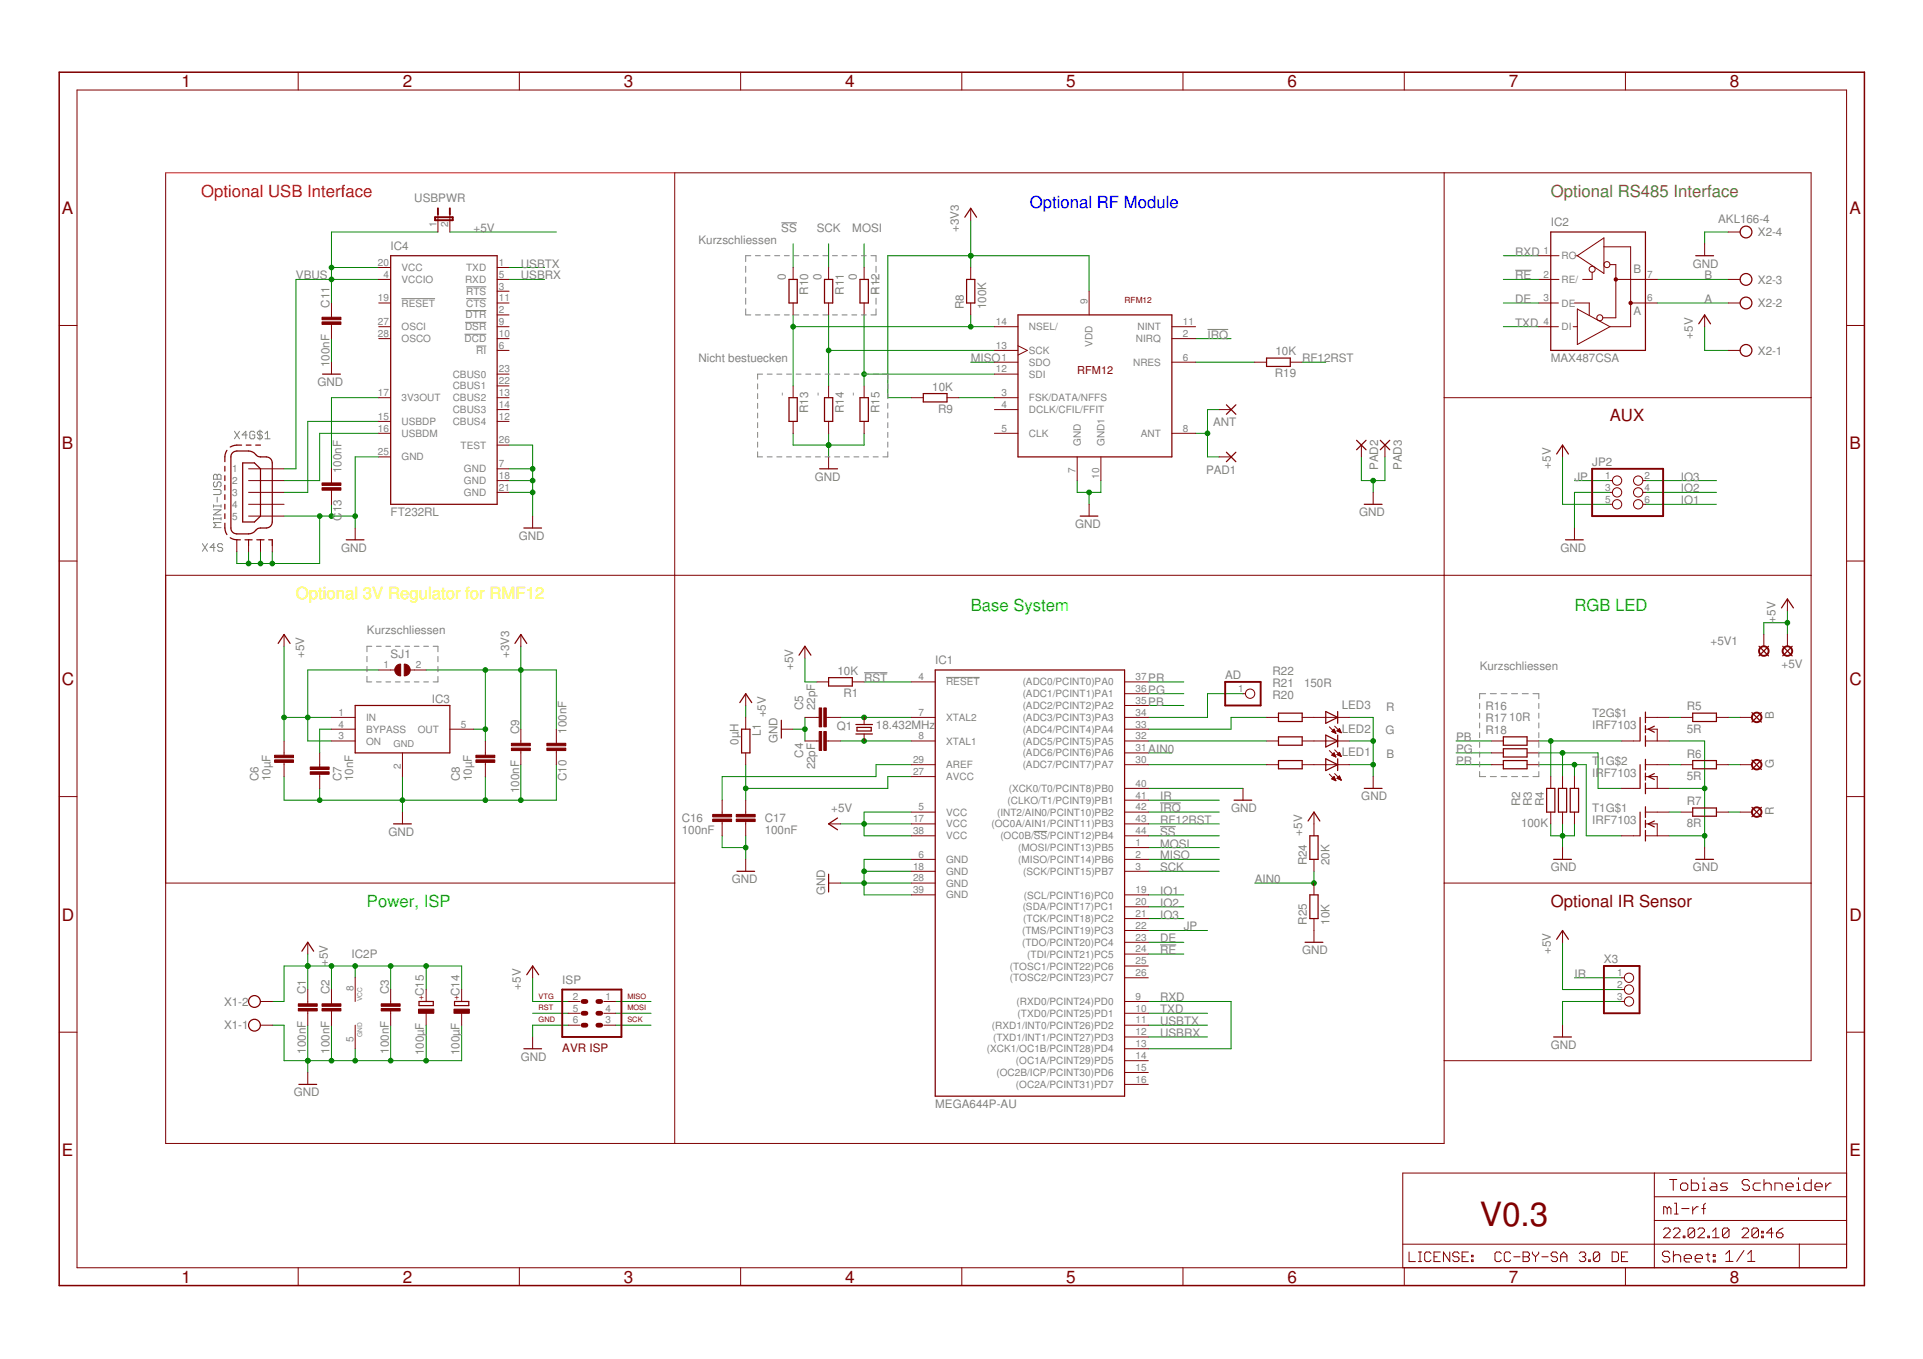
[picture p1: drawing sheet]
<svg xmlns="http://www.w3.org/2000/svg" width="297mm" height="210mm" viewBox="0 0 297 210" stroke-linecap="round" stroke-linejoin="round" font-family="sans-serif">
<defs><g id="words">
<text font-size="5.2" fill="#800000" x="228.6" y="189.4">V0.3</text>
<g font-size="2.6" fill="#800000">
<text x="28" y="13.5">1</text>
<text x="62.2" y="13.5">2</text>
<text x="96.4" y="13.5">3</text>
<text x="130.5" y="13.5">4</text>
<text x="164.7" y="13.5">5</text>
<text x="198.9" y="13.5">6</text>
<text x="233.1" y="13.5">7</text>
<text x="267.2" y="13.5">8</text>
<text x="9.6" y="33">A</text>
<text x="285.7" y="33">A</text>
<text x="248.7" y="65.1">AUX</text>
<text x="9.6" y="69.4">B</text>
<text x="285.7" y="69.4">B</text>
<text x="9.6" y="105.8">C</text>
<text x="285.7" y="105.8">C</text>
<text x="9.6" y="142.2">D</text>
<text x="239.5" y="140.1">Optional IR Sensor</text>
<text x="285.7" y="142.2">D</text>
<text x="9.6" y="178.6">E</text>
<text x="285.7" y="178.6">E</text>
<text x="28" y="198.1">1</text>
<text x="62.2" y="198.1">2</text>
<text x="96.4" y="198.1">3</text>
<text x="130.5" y="198.1">4</text>
<text x="164.7" y="198.1">5</text>
<text x="198.9" y="198.1">6</text>
<text x="233.1" y="198.1">7</text>
<text x="267.2" y="198.1">8</text>
</g>
<text font-size="2.6" fill="#f00" x="31.1" y="30.4">Optional USB Interface</text>
<text font-size="2.6" fill="#00f" x="159.1" y="32.2">Optional RF Module</text>
<text font-size="2.6" fill="#808000" x="239.5" y="30.4">Optional RS485 Interface</text>
<text font-size="2.6" fill="#ff0" x="45.7" y="92.5">Optional 3V Regulator for RMF12</text>
<g font-size="2.6" fill="#0f0">
<text x="149.9" y="94.3">Base System</text>
<text x="243.2" y="94.3">RGB LED</text>
<text x="56.7" y="140.1">Power, ISP</text>
</g>
<g font-size="1.8" fill="#808080">
<text x="64" y="31.3">USBPWR</text>
<text x="73.1" y="35.8">+5V</text>
<text x="120.7" y="35.8">SS</text>
<text x="126.2" y="35.8">SCK</text>
<text x="131.7" y="35.8">MOSI</text>
<text x="148.1" y="35.8" transform="rotate(-90 148.1 35.8)">+3V3</text>
<text x="239.5" y="34.9">IC2</text>
<text x="265.4" y="34.5">AKL166-4</text>
<text x="60.3" y="38.6">IC4</text>
<text x="80.5" y="41.3">USBTX</text>
<text x="107.9" y="37.7">Kurzschliessen</text>
<text x="234" y="39.5">RXD</text>
<text x="261.5" y="41.3">GND</text>
<text x="271.5" y="36.5">X2-4</text>
<text x="45.7" y="43.1">VBUS</text>
<text x="50.9" y="47.5" transform="rotate(-90 50.9 47.5)">C11</text>
<text x="80.5" y="43.1">USBRX</text>
<text x="121.4" y="43.2" transform="rotate(-90 121.4 43.2)">0</text>
<text x="124.9" y="45.5" transform="rotate(-90 124.9 45.5)">R10</text>
<text x="126.9" y="43.2" transform="rotate(-90 126.9 43.2)">0</text>
<text x="130.3" y="45.5" transform="rotate(-90 130.3 45.5)">R11</text>
<text x="132.4" y="43.2" transform="rotate(-90 132.4 43.2)">0</text>
<text x="135.8" y="45.5" transform="rotate(-90 135.8 45.5)">R12</text>
<text x="148.9" y="47.7" transform="rotate(-90 148.9 47.7)">R8</text>
<text x="152.3" y="47.7" transform="rotate(-90 152.3 47.7)">100K</text>
<text x="234" y="43.1">RE</text>
<text x="234" y="46.8">DE</text>
<text x="252.3" y="42.2">B</text>
<text x="263.3" y="43.1">B</text>
<text x="263.3" y="46.8">A</text>
<text x="271.5" y="47.4">X2-2</text>
<text x="271.5" y="43.8">X2-3</text>
<text x="186.5" y="52.3">IRQ</text>
<text x="234" y="50.5">TXD</text>
<text x="252.3" y="48.6">A</text>
<text x="261.5" y="52.3" transform="rotate(-90 261.5 52.3)">+5V</text>
<text x="49" y="59.6">GND</text>
<text x="50.9" y="56.7" transform="rotate(-90 50.9 56.7)">100nF</text>
<text x="107.9" y="55.9">Nicht bestuecken</text>
<text x="149.9" y="55.9">MISO</text>
<text x="196.9" y="58.3">R19</text>
<text x="197" y="54.8">10K</text>
<text x="201.1" y="55.9">RF12RST</text>
<text x="239.5" y="55.9">MAX487CSA</text>
<text x="271.5" y="54.8">X2-1</text>
<text x="121.4" y="61.1" transform="rotate(-90 121.4 61.1)">-</text>
<text x="124.9" y="63.8" transform="rotate(-90 124.9 63.8)">R13</text>
<text x="126.9" y="61.1" transform="rotate(-90 126.9 61.1)">-</text>
<text x="130.3" y="63.8" transform="rotate(-90 130.3 63.8)">R14</text>
<text x="132.4" y="61.1" transform="rotate(-90 132.4 61.1)">-</text>
<text x="135.8" y="63.8" transform="rotate(-90 135.8 63.8)">R15</text>
<text x="144" y="60.3">10K</text>
<text x="144.9" y="63.8">R9</text>
<text x="187.4" y="65.9">ANT</text>
<text x="245.9" y="71.9">JP2</text>
<text x="52.8" y="73.1" transform="rotate(-90 52.8 73.1)">100nF</text>
<text x="125.8" y="74.2">GND</text>
<text x="186.3" y="73.2">PAD1</text>
<text x="212.9" y="72.6" transform="rotate(-90 212.9 72.6)">PAD2</text>
<text x="216.5" y="72.6" transform="rotate(-90 216.5 72.6)">PAD3</text>
<text x="239.5" y="72.4" transform="rotate(-90 239.5 72.4)">+5V</text>
<text x="243.2" y="74.2">JP</text>
<text x="259.6" y="77.9">IO1</text>
<text x="259.6" y="76.1">IO2</text>
<text x="259.6" y="74.2">IO3</text>
<text x="52.8" y="80.4" transform="rotate(-90 52.8 80.4)">C13</text>
<text x="60.3" y="79.7">FT232RL</text>
<text x="80.1" y="83.4">GND</text>
<text x="166.1" y="81.5">GND</text>
<text x="210" y="79.7">GND</text>
<text x="52.7" y="85.2">GND</text>
<text x="241" y="85.2">GND</text>
<text x="47" y="101.7" transform="rotate(-90 47 101.7)">+5V</text>
<text x="56.7" y="98">Kurzschliessen</text>
<text x="60.3" y="101.7">SJ1</text>
<text x="78.6" y="101.7" transform="rotate(-90 78.6 101.7)">+3V3</text>
<text x="264.2" y="99.6">+5V1</text>
<text x="274.3" y="96.2" transform="rotate(-90 274.3 96.2)">+5V</text>
<text x="122.5" y="103.5" transform="rotate(-90 122.5 103.5)">+5V</text>
<text x="129.4" y="104.2">10K</text>
<text x="130.3" y="107.7">R1</text>
<text x="133.5" y="105.3">RST</text>
<text x="144.5" y="102.6">IC1</text>
<text x="177.4" y="107.1">PG</text>
<text x="177.4" y="105.3">PR</text>
<text x="189.3" y="104.9">AD</text>
<text x="196.6" y="107.9">R20</text>
<text x="196.6" y="106.1">R21</text>
<text x="196.6" y="104.2">R22</text>
<text x="201.4" y="106">150R</text>
<text x="228.6" y="103.5">Kurzschliessen</text>
<text x="275.2" y="103.2">+5V</text>
<text x="66.7" y="108.5">IC3</text>
<text x="80.2" y="113.4" transform="rotate(-90 80.2 113.4)">C9</text>
<text x="87.5" y="113.3" transform="rotate(-90 87.5 113.3)">100nF</text>
<text x="117.5" y="113.7" transform="rotate(-90 117.5 113.7)">L1</text>
<text x="118.3" y="110.8" transform="rotate(-90 118.3 110.8)">+5V</text>
<text x="124.1" y="109.7" transform="rotate(-90 124.1 109.7)">C5</text>
<text x="125.9" y="109.7" transform="rotate(-90 125.9 109.7)">22pF</text>
<text x="129.3" y="112.8">Q1</text>
<text x="135.3" y="112.6">18.432MHz</text>
<text x="177.4" y="109">PB</text>
<text x="207.3" y="113.2">LED2</text>
<text x="207.3" y="109.5">LED3</text>
<text x="214" y="113.4">G</text>
<text x="214.1" y="109.8">R</text>
<text x="229.5" y="109.7">R16</text>
<text x="229.5" y="111.5">R17</text>
<text x="229.5" y="113.4">R18</text>
<text x="233.1" y="111.3">10R</text>
<text x="245.9" y="110.8">T2G$1</text>
<text x="245.9" y="112.6">IRF7103</text>
<text x="260.6" y="109.7">R5</text>
<text x="260.6" y="113.2">5R</text>
<text x="274" y="111.1" transform="rotate(-90 274 111.1)">B</text>
<text x="114.1" y="115" transform="rotate(-90 114.1 115)">0µH</text>
<text x="120.1" y="114.8" transform="rotate(-90 120.1 114.8)">GND</text>
<text x="124.1" y="117" transform="rotate(-90 124.1 117)">C4</text>
<text x="125.9" y="118.8" transform="rotate(-90 125.9 118.8)">22pF</text>
<text x="177.4" y="116.3">AIN0</text>
<text x="207.3" y="116.8">LED1</text>
<text x="214.2" y="117.1">B</text>
<text x="224.9" y="114.5">PB</text>
<text x="224.9" y="116.3">PG</text>
<text x="224.9" y="118.1">PR</text>
<text x="245.9" y="118.1">T</text>
<text x="245.9" y="119.9">IRF7103</text>
<text x="247" y="118.1">1G$2</text>
<text x="260.6" y="117">R6</text>
<text x="274" y="118.6" transform="rotate(-90 274 118.6)">G</text>
<text x="39.9" y="120.7" transform="rotate(-90 39.9 120.7)">C6</text>
<text x="41.8" y="120.7" transform="rotate(-90 41.8 120.7)">10µF</text>
<text x="52.7" y="120.7" transform="rotate(-90 52.7 120.7)">C7</text>
<text x="54.6" y="120.7" transform="rotate(-90 54.6 120.7)">10nF</text>
<text x="71" y="120.7" transform="rotate(-90 71 120.7)">C8</text>
<text x="72.9" y="120.7" transform="rotate(-90 72.9 120.7)">10µF</text>
<text x="80.2" y="122.5" transform="rotate(-90 80.2 122.5)">100nF</text>
<text x="87.5" y="120.7" transform="rotate(-90 87.5 120.7)">C10</text>
<text x="128.4" y="125.4">+5V</text>
<text x="179.2" y="125.4">IRQ</text>
<text x="179.2" y="123.6">IR</text>
<text x="190.2" y="125.4">GND</text>
<text x="210.3" y="123.6">GND</text>
<text x="234.8" y="124.5" transform="rotate(-90 234.8 124.5)">R2</text>
<text x="236.6" y="124.5" transform="rotate(-90 236.6 124.5)">R3</text>
<text x="238.5" y="124.5" transform="rotate(-90 238.5 124.5)">R4</text>
<text x="245.9" y="125.4">T1G$1</text>
<text x="260.6" y="124.3">R7</text>
<text x="260.6" y="120.5">5R</text>
<text x="274" y="125.8" transform="rotate(-90 274 125.8)">R</text>
<text x="60" y="129.1">GND</text>
<text x="105.3" y="127">C16</text>
<text x="105.3" y="128.8">100nF</text>
<text x="118.1" y="127">C17</text>
<text x="118.1" y="128.8">100nF</text>
<text x="179.2" y="130.9">MOSI</text>
<text x="179.2" y="129.1">SS</text>
<text x="179.2" y="127.3">RF12RST</text>
<text x="201.1" y="129.1" transform="rotate(-90 201.1 129.1)">+5V</text>
<text x="235" y="127.8">100K</text>
<text x="245.9" y="127.3">IRF7103</text>
<text x="260.6" y="127.8">8R</text>
<text x="113" y="136.4">GND</text>
<text x="179.2" y="132.7">MISO</text>
<text x="179.2" y="134.6">SCK</text>
<text x="193.8" y="136.4">AIN0</text>
<text x="201.9" y="133.7" transform="rotate(-90 201.9 133.7)">R24</text>
<text x="205.3" y="133.7" transform="rotate(-90 205.3 133.7)">20K</text>
<text x="239.5" y="134.6">GND</text>
<text x="261.5" y="134.6">GND</text>
<text x="127.4" y="138.2" transform="rotate(-90 127.4 138.2)">GND</text>
<text x="179.2" y="138.2">IO1</text>
<text x="179.2" y="140.1">IO2</text>
<text x="179.2" y="141.9">IO3</text>
<text x="182.9" y="143.7">JP</text>
<text x="201.9" y="142.8" transform="rotate(-90 201.9 142.8)">R25</text>
<text x="205.3" y="142.8" transform="rotate(-90 205.3 142.8)">10K</text>
<text x="50.6" y="149.2" transform="rotate(-90 50.6 149.2)">+5V</text>
<text x="54.3" y="147.9">IC2P</text>
<text x="179.2" y="147.4">RE</text>
<text x="179.2" y="145.5">DE</text>
<text x="201.1" y="147.4">GND</text>
<text x="239.5" y="147.4" transform="rotate(-90 239.5 147.4)">+5V</text>
<text x="247.8" y="148.7">X3</text>
<text x="34.6" y="155.3">X1-2</text>
<text x="47.3" y="153.6" transform="rotate(-90 47.3 153.6)">C1</text>
<text x="50.9" y="153.6" transform="rotate(-90 50.9 153.6)">C2</text>
<text x="60.1" y="153.6" transform="rotate(-90 60.1 153.6)">C3</text>
<text x="65.5" y="153.9" transform="rotate(-90 65.5 153.9)">C15</text>
<text x="71" y="153.9" transform="rotate(-90 71 153.9)">C14</text>
<text x="80.5" y="152.9" transform="rotate(-90 80.5 152.9)">+5V</text>
<text x="86.9" y="151.9">ISP</text>
<text x="179.2" y="154.7">RXD</text>
<text x="243.2" y="151">IR</text>
<text x="34.6" y="159">X1-1</text>
<text x="179.2" y="156.5">TXD</text>
<text x="179.2" y="158.3">USBTX</text>
<text x="179.2" y="160.2">USBRX</text>
<text x="239.5" y="162">GND</text>
<text x="47.3" y="162.7" transform="rotate(-90 47.3 162.7)">100nF</text>
<text x="50.9" y="162.7" transform="rotate(-90 50.9 162.7)">100nF</text>
<text x="60.1" y="162.7" transform="rotate(-90 60.1 162.7)">100nF</text>
<text x="65.5" y="163" transform="rotate(-90 65.5 163)">100µF</text>
<text x="71" y="163" transform="rotate(-90 71 163)">100µF</text>
<text x="80.5" y="163.8">GND</text>
<text x="45.4" y="169.3">GND</text>
<text x="144.5" y="171.1">MEGA644P-AU</text>
</g>
<text font-size="1.8" fill="#800000" x="86.9" y="162.5">AVR ISP</text>
<text font-size="1.7" fill="#800000" x="166.4" y="57.8">RFM12</text>
<g font-size="1.5" fill="#808080">
<text x="67.4" y="35.1" transform="rotate(-90 67.4 35.1)">1</text>
<text x="69.2" y="35.1" transform="rotate(-90 69.2 35.1)">2</text>
<text x="58.4" y="41.1">20</text>
<text x="62" y="41.9">VCC</text>
<text x="72" y="41.9">TXD</text>
<text x="77.1" y="41.1">1</text>
<text x="238.4" y="39.2">1</text>
<text x="241.2" y="40">RO</text>
<text x="58.4" y="46.6">19</text>
<text x="59.2" y="42.9">4</text>
<text x="62" y="43.7">VCCIO</text>
<text x="62" y="47.4">RESET</text>
<text x="71.8" y="43.7">RXD</text>
<text x="72" y="45.5">RTS</text>
<text x="72" y="47.4">CTS</text>
<text x="77.1" y="42.9">5</text>
<text x="77.1" y="44.7">3</text>
<text x="77.1" y="46.6">11</text>
<text x="168" y="47" transform="rotate(-90 168 47)">9</text>
<text x="238.4" y="42.9">2</text>
<text x="238.4" y="46.6">3</text>
<text x="241.2" y="43.7">RE/</text>
<text x="241.2" y="47.4">DE</text>
<text x="254.4" y="46.6">6</text>
<text x="254.4" y="42.9">7</text>
<text x="58.4" y="52">28</text>
<text x="58.4" y="50.2">27</text>
<text x="62" y="52.8">OSCO</text>
<text x="62" y="51">OSCI</text>
<text x="71.8" y="52.8">DCD</text>
<text x="71.8" y="51">DSR</text>
<text x="71.9" y="49.2">DTR</text>
<text x="77.1" y="48.4">2</text>
<text x="77.1" y="50.2">9</text>
<text x="77.1" y="52">10</text>
<text x="77.1" y="53.9">6</text>
<text x="153.8" y="50.2">14</text>
<text x="153.8" y="53.9">13</text>
<text x="158.9" y="51">NSEL/</text>
<text x="168.8" y="53.6" transform="rotate(-90 168.8 53.6)">VDD</text>
<text x="175.5" y="52.8">NIRQ</text>
<text x="175.7" y="51">NINT</text>
<text x="182.7" y="52">2</text>
<text x="182.7" y="50.2">11</text>
<text x="238.4" y="50.2">4</text>
<text x="241.2" y="51">DI</text>
<text x="69.9" y="58.3">CBUS0</text>
<text x="73.6" y="54.7">RI</text>
<text x="77.1" y="57.5">23</text>
<text x="77.1" y="59.3">22</text>
<text x="153.8" y="57.5">12</text>
<text x="154.7" y="55.7">1</text>
<text x="158.9" y="56.5">SDO</text>
<text x="158.9" y="58.3">SDI</text>
<text x="158.9" y="54.7">SCK</text>
<text x="175" y="56.5">NRES</text>
<text x="182.7" y="55.7">6</text>
<text x="58.4" y="61.2">17</text>
<text x="58.4" y="64.8">15</text>
<text x="62" y="62">3V3OUT</text>
<text x="62" y="65.6">USBDP</text>
<text x="69.9" y="60.2">CBUS1</text>
<text x="69.9" y="62">CBUS2</text>
<text x="69.9" y="63.8">CBUS3</text>
<text x="69.9" y="65.6">CBUS4</text>
<text x="77.1" y="61.2">13</text>
<text x="77.1" y="63">14</text>
<text x="77.1" y="64.8">12</text>
<text x="154.7" y="61.2">3</text>
<text x="154.7" y="63">4</text>
<text x="158.9" y="62">FSK/DATA/NFFS</text>
<text x="158.9" y="63.8">DCLK/CFIL/FFIT</text>
<text x="58.4" y="66.7">16</text>
<text x="58.4" y="70.3">25</text>
<text x="62" y="67.5">USBDM</text>
<text x="62" y="71.1">GND</text>
<text x="71.1" y="69.3">TEST</text>
<text x="77.1" y="68.5">26</text>
<text x="154.7" y="66.7">5</text>
<text x="158.9" y="67.5">CLK</text>
<text x="166.9" y="68.9" transform="rotate(-90 166.9 68.9)">GND</text>
<text x="170.6" y="68.9" transform="rotate(-90 170.6 68.9)">GND1</text>
<text x="176.2" y="67.5">ANT</text>
<text x="182.7" y="66.7">8</text>
<text x="35.8" y="73">1</text>
<text x="35.8" y="74.8">2</text>
<text x="35.8" y="76.6">3</text>
<text x="71.7" y="73">GND</text>
<text x="71.7" y="74.8">GND</text>
<text x="71.7" y="76.6">GND</text>
<text x="77.1" y="72.1">7</text>
<text x="77.1" y="74">18</text>
<text x="77.1" y="75.8">21</text>
<text x="166.1" y="73.1" transform="rotate(-90 166.1 73.1)">7</text>
<text x="169.8" y="74" transform="rotate(-90 169.8 74)">10</text>
<text x="248" y="74">1</text>
<text x="248" y="75.8">3</text>
<text x="248" y="77.6">5</text>
<text x="254" y="74">2</text>
<text x="254" y="75.8">4</text>
<text x="254" y="77.6">6</text>
<text x="35.8" y="78.4">4</text>
<text x="35.8" y="80.3">5</text>
<text x="59.2" y="103.2">1</text>
<text x="64.3" y="103.2">2</text>
<text x="141.9" y="105.1">4</text>
<text x="146.1" y="105.9">RESET</text>
<text x="158" y="107.7">(ADC1/PCINT1)PA1</text>
<text x="158" y="105.9">(ADC0/PCINT0)PA0</text>
<text x="175.4" y="106.9">36</text>
<text x="175.4" y="105.1">37</text>
<text x="191.3" y="106.9">1</text>
<text x="52.3" y="110.5">1</text>
<text x="52.3" y="112.4">4</text>
<text x="56.5" y="111.3">IN</text>
<text x="56.5" y="113.2">BYPASS</text>
<text x="64.5" y="113.2">OUT</text>
<text x="71.2" y="112.4">5</text>
<text x="141.9" y="110.5">7</text>
<text x="146.1" y="111.3">XTAL2</text>
<text x="158" y="113.2">(ADC4/PCINT4)PA4</text>
<text x="158" y="111.4">(ADC3/PCINT3)PA3</text>
<text x="158" y="109.5">(ADC2/PCINT2)PA2</text>
<text x="175.4" y="112.4">33</text>
<text x="175.4" y="110.5">34</text>
<text x="175.4" y="108.7">35</text>
<text x="52.3" y="114.2">3</text>
<text x="56.5" y="115">ON</text>
<text x="61.9" y="118.8" transform="rotate(-90 61.9 118.8)">2</text>
<text x="141" y="119.7">27</text>
<text x="141" y="117.9">29</text>
<text x="141.9" y="114.2">8</text>
<text x="146.1" y="115">XTAL1</text>
<text x="146.1" y="118.7">AREF</text>
<text x="158" y="118.7">(ADC7/PCINT7)PA7</text>
<text x="158" y="116.8">(ADC6/PCINT6)PA6</text>
<text x="158" y="115">(ADC5/PCINT5)PA5</text>
<text x="175.4" y="117.9">30</text>
<text x="175.4" y="116">31</text>
<text x="175.4" y="114.2">32</text>
<text x="141.9" y="125.2">5</text>
<text x="146.1" y="126">VCC</text>
<text x="146.1" y="120.5">AVCC</text>
<text x="154" y="126">(INT2/AIN0/PCINT10)PB2</text>
<text x="155.6" y="124.1">(CLKO/T1/PCINT9)PB1</text>
<text x="155.8" y="122.3">(XCK0/T0/PCINT8)PB0</text>
<text x="175.4" y="121.5">40</text>
<text x="175.4" y="123.3">41</text>
<text x="175.4" y="125.2">42</text>
<text x="141" y="127">17</text>
<text x="141" y="128.8">38</text>
<text x="146.1" y="127.8">VCC</text>
<text x="146.1" y="129.6">VCC</text>
<text x="153.1" y="127.8">(OC0A/AIN1/PCINT11)PB3</text>
<text x="154.5" y="129.6">(OC0B/SS/PCINT12)PB4</text>
<text x="157.3" y="131.5">(MOSI/PCINT13)PB5</text>
<text x="175.4" y="127">43</text>
<text x="175.4" y="128.8">44</text>
<text x="175.4" y="130.7">1</text>
<text x="141" y="134.3">18</text>
<text x="141" y="136.1">28</text>
<text x="141" y="138">39</text>
<text x="141.9" y="132.5">6</text>
<text x="146.1" y="133.3">GND</text>
<text x="146.1" y="135.1">GND</text>
<text x="146.1" y="136.9">GND</text>
<text x="157.3" y="133.3">(MISO/PCINT14)PB6</text>
<text x="158.1" y="135.1">(SCK/PCINT15)PB7</text>
<text x="175.4" y="132.5">2</text>
<text x="175.4" y="134.3">3</text>
<text x="175.4" y="138">19</text>
<text x="146.1" y="138.8">GND</text>
<text x="158" y="140.6">(SDA/PCINT17)PC1</text>
<text x="158.1" y="142.4">(TCK/PCINT18)PC2</text>
<text x="158.1" y="138.8">(SCL/PCINT16)PC0</text>
<text x="175.4" y="139.8">20</text>
<text x="175.4" y="141.6">21</text>
<text x="175.4" y="143.5">22</text>
<text x="156" y="149.7">(TOSC1/PCINT22)PC6</text>
<text x="157.9" y="144.3">(TMS/PCINT19)PC3</text>
<text x="157.9" y="146.1">(TDO/PCINT20)PC4</text>
<text x="158.7" y="147.9">(TDI/PCINT21)PC5</text>
<text x="175.4" y="145.3">23</text>
<text x="175.4" y="147.1">24</text>
<text x="175.4" y="148.9">25</text>
<text x="54.6" y="153" transform="rotate(-90 54.6 153)">8</text>
<text x="88.5" y="154.4">2</text>
<text x="93.5" y="154.4">1</text>
<text x="156" y="151.6">(TOSC2/PCINT23)PC7</text>
<text x="157" y="155.2">(RXD0/PCINT24)PD0</text>
<text x="175.4" y="154.4">9</text>
<text x="175.4" y="150.8">26</text>
<text x="249.8" y="150.8">1</text>
<text x="249.8" y="152.6">2</text>
<text x="249.8" y="154.4">3</text>
<text x="54.6" y="160.9" transform="rotate(-90 54.6 160.9)">5</text>
<text x="88.5" y="156.3">5</text>
<text x="88.5" y="158.1">6</text>
<text x="93.5" y="158.1">3</text>
<text x="93.5" y="156.3">4</text>
<text x="153.2" y="158.9">(RXD1/INT0/PCINT26)PD2</text>
<text x="153.4" y="160.7">(TXD1/INT1/PCINT27)PD3</text>
<text x="157.2" y="157.1">(TXD0/PCINT25)PD1</text>
<text x="175.4" y="156.3">10</text>
<text x="175.4" y="158.1">11</text>
<text x="175.4" y="159.9">12</text>
<text x="175.4" y="161.7">13</text>
<text x="152.4" y="162.5">(XCK1/OC1B/PCINT28)PD4</text>
<text x="153.9" y="166.2">(OC2B/ICP/PCINT30)PD6</text>
<text x="156.9" y="164.4">(OC1A/PCINT29)PD5</text>
<text x="175.4" y="163.6">14</text>
<text x="175.4" y="165.4">15</text>
<text x="175.4" y="167.2">16</text>
<text x="156.9" y="168">(OC2A/PCINT31)PD7</text>
</g>
<text font-size="1.4" fill="#808080" x="60.8" y="115.4">GND</text>
<g font-size="1.3" fill="#800000">
<text x="173.7" y="46.8">RFM12</text>
<text x="65.4" y="154.4" transform="rotate(-90 65.4 154.4)">+</text>
<text x="70.9" y="154.4" transform="rotate(-90 70.9 154.4)">+</text>
</g>
<g font-size="1.1" fill="#800000">
<text x="83.2" y="154.2">VTG</text>
<text x="96.9" y="154.2">MISO</text>
<text x="83.2" y="156.1">RST</text>
<text x="83.2" y="157.9">GND</text>
<text x="96.9" y="156.1">MOSI</text>
<text x="96.9" y="157.9">SCK</text>
</g>
<g font-size="1" fill="#808080">
<text x="56" y="154.7" transform="rotate(-90 56 154.7)">VCC</text>
<text x="56" y="160.2" transform="rotate(-90 56 160.2)">GND</text>
</g>
</g></defs>
<g fill="#008000" stroke="#008000" stroke-width=".15">
<path d="M124.3 110.8v1.8z"/>
<path d="M124.3 112.6v1.8z"/>
<path d="M122.5 112.6h1.8z"/>
<path d="M82.3 158.3h5.5z"/>
<path d="M82.3 158.3v1.9z"/>
<path d="M54.9 162v1.8z"/>
<path d="M51.2 163.8h3.7z"/>
<path d="M47.5 163.8h3.7z"/>
<path d="M43.9 163.8h3.6z"/>
<path d="M47.5 158.3v5.5z"/>
<path d="M51.2 158.3v5.5z"/>
<path d="M47.5 163.8v1.8z"/>
<path d="M43.9 158.3v5.5z"/>
<path d="M42.1 158.3h1.8z"/>
<path d="M54.9 163.8h5.4z"/>
<path d="M60.3 158.3v5.5z"/>
<path d="M60.3 163.8h5.5z"/>
<path d="M65.8 158.3v5.5z"/>
<path d="M65.8 163.8h5.5z"/>
<path d="M71.3 158.3v5.5z"/>
<path d="M243.2 76.1v5.5z"/>
<path d="M243.2 76.1h5.5z"/>
<path d="M166.4 74.2v1.9z"/>
<path d="M166.4 76.1h1.8z"/>
<path d="M168.2 76.1v1.8z"/>
<path d="M168.2 76.1h1.9z"/>
<path d="M170.1 74.2v1.9z"/>
<path d="M43.9 119.9v3.7z"/>
<path d="M43.9 123.6h5.5z"/>
<path d="M49.4 121.8v1.8z"/>
<path d="M62.2 123.6v1.8z"/>
<path d="M62.2 119.9v3.7z"/>
<path d="M49.4 123.6h12.8z"/>
<path d="M62.2 123.6h12.8z"/>
<path d="M75 119.9v3.7z"/>
<path d="M80.5 118.1v5.5z"/>
<path d="M75 123.6h5.5z"/>
<path d="M85.9 118.1v5.5z"/>
<path d="M80.5 123.6h5.4z"/>
<path d="M122.5 66.9v1.8z"/>
<path d="M122.5 68.7h5.5z"/>
<path d="M128 66.9v1.8z"/>
<path d="M128 68.7v1.9z"/>
<path d="M128 68.7h5.5z"/>
<path d="M133.5 66.9v1.8z"/>
<path d="M210.3 70.6v3.6z"/>
<path d="M213.9 70.6v3.6z"/>
<path d="M210.3 74.2h1.8z"/>
<path d="M212.1 74.2h1.8z"/>
<path d="M212.1 74.2v1.9z"/>
<path d="M78.6 68.7h3.7z"/>
<path d="M82.3 68.7v3.7z"/>
<path d="M78.6 72.4h3.7z"/>
<path d="M78.6 74.2h3.7z"/>
<path d="M82.3 72.4v1.8z"/>
<path d="M78.6 76.1h3.7z"/>
<path d="M82.3 74.2v1.9z"/>
<path d="M82.3 76.1v3.6z"/>
<path d="M54.9 70.6h3.6z"/>
<path d="M54.9 70.6v9.1z"/>
<path d="M54.9 79.7v1.9z"/>
<path d="M43.9 79.7h5.5z"/>
<path d="M49.4 79.7h1.8z"/>
<path d="M51.2 79.7h3.7z"/>
<path d="M51.2 77.9v1.8z"/>
<path d="M36.6 85.2v1.8z"/>
<path d="M36.6 87h1.8z"/>
<path d="M38.4 87h1.8z"/>
<path d="M40.2 87h1.9z"/>
<path d="M42.1 87h7.3z"/>
<path d="M49.4 79.7v7.3z"/>
<path d="M38.4 85.2v1.8z"/>
<path d="M40.2 85.2v1.8z"/>
<path d="M42.1 85.2v1.8z"/>
<path d="M51.2 52.3v3.6z"/>
<path d="M263.3 35.8v1.9z"/>
<path d="M263.3 35.8h3.7z"/>
<path d="M243.2 127.3v1.8z"/>
<path d="M239.5 127.3v1.8z"/>
<path d="M239.5 129.1h1.9z"/>
<path d="M241.4 127.3v1.8z"/>
<path d="M241.4 129.1h1.8z"/>
<path d="M241.4 129.1v1.8z"/>
<path d="M257.8 129.1h5.5z"/>
<path d="M263.3 129.1v1.8z"/>
<path d="M263.3 121.8v7.3z"/>
<path d="M257.8 121.8h5.5z"/>
<path d="M263.3 114.4v7.4z"/>
<path d="M257.8 114.4h5.5z"/>
<path d="M208.4 110.8h3.7z"/>
<path d="M212.1 110.8v3.6z"/>
<path d="M208.4 114.4h3.7z"/>
<path d="M212.1 114.4v3.7z"/>
<path d="M212.1 118.1v1.8z"/>
<path d="M208.4 118.1h3.7z"/>
<path d="M115.2 130.9v1.8z"/>
<path d="M115.2 129.1v1.8z"/>
<path d="M111.5 129.1v1.8z"/>
<path d="M111.5 130.9h3.7z"/>
<path d="M177.4 121.8h14.6z"/>
<path d="M241.4 154.7h9.1z"/>
<path d="M241.4 154.7v3.6z"/>
<path d="M133.5 138.2h7.3z"/>
<path d="M129.8 136.4h3.7z"/>
<path d="M133.5 136.4h7.3z"/>
<path d="M133.5 132.7h7.3z"/>
<path d="M133.5 132.7v1.9z"/>
<path d="M133.5 134.6h7.3z"/>
<path d="M133.5 134.6v1.8z"/>
<path d="M133.5 136.4v1.8z"/>
<path d="M82.3 156.5h5.5z"/>
<path d="M133.5 105.3h7.3z"/>
<path d="M95.1 154.7h5.5z"/>
<path d="M177.4 132.7h10.9z"/>
<path d="M149.9 55.9h3.7z"/>
<path d="M95.1 156.5h5.5z"/>
<path d="M177.4 130.9h10.9z"/>
<path d="M133.5 37.7v3.6z"/>
<path d="M95.1 158.3h5.5z"/>
<path d="M177.4 134.6h10.9z"/>
<path d="M128 37.7v3.6z"/>
<path d="M129.8 110.8h3.7z"/>
<path d="M133.5 110.8h7.3z"/>
<path d="M129.8 114.4h3.7z"/>
<path d="M133.5 114.4h7.3z"/>
<path d="M82.3 154.7h5.5z"/>
<path d="M82.3 151v3.7z"/>
<path d="M124.3 101.7v3.6z"/>
<path d="M124.3 105.3h1.9z"/>
<path d="M276.1 94.3v1.9z"/>
<path d="M276.1 96.2v1.8z"/>
<path d="M272.5 96.2v1.8z"/>
<path d="M272.5 96.2h3.6z"/>
<path d="M54.9 149.2v1.8z"/>
<path d="M51.2 149.2h3.7z"/>
<path d="M47.5 149.2h3.7z"/>
<path d="M43.9 149.2h3.6z"/>
<path d="M47.5 149.2v3.6z"/>
<path d="M51.2 149.2v3.6z"/>
<path d="M47.5 147.4v1.8z"/>
<path d="M43.9 149.2v5.5z"/>
<path d="M42.1 154.7h1.8z"/>
<path d="M54.9 149.2h5.4z"/>
<path d="M60.3 149.2v3.6z"/>
<path d="M60.3 149.2h5.5z"/>
<path d="M65.8 149.2v3.6z"/>
<path d="M65.8 149.2h5.5z"/>
<path d="M71.3 149.2v3.6z"/>
<path d="M47.5 114.4h3.7z"/>
<path d="M47.5 110.8v3.6z"/>
<path d="M43.9 110.8v3.6z"/>
<path d="M43.9 110.8h3.6z"/>
<path d="M47.5 110.8h3.7z"/>
<path d="M43.9 99.8v11z"/>
<path d="M47.5 103.5v7.3z"/>
<path d="M47.5 103.5h11z"/>
<path d="M69.5 35.8h16.4z"/>
<path d="M241.4 70.6v7.3z"/>
<path d="M241.4 77.9h7.3z"/>
<path d="M263.3 54.1h3.7z"/>
<path d="M263.3 50.5v3.6z"/>
<path d="M241.4 152.8h9.1z"/>
<path d="M241.4 145.5v7.3z"/>
<path d="M133.5 129.1h7.3z"/>
<path d="M133.5 127.3v1.8z"/>
<path d="M133.5 125.4h7.3z"/>
<path d="M133.5 125.4v1.9z"/>
<path d="M133.5 127.3h7.3z"/>
<path d="M129.8 127.3h3.7z"/>
<path d="M115.2 109v1.8z"/>
<path d="M257.8 125.4h1.8z"/>
<path d="M257.8 118.1h1.8z"/>
<path d="M257.8 110.8h1.8z"/>
<path d="M267 125.4h1.8z"/>
<path d="M267 118.1h1.8z"/>
<path d="M267 110.8h1.8z"/>
<path d="M148.1 61.4h5.5z"/>
<path d="M184.7 66.9h1.8z"/>
<path d="M186.5 70.6h1.8z"/>
<path d="M186.5 66.9v3.7z"/>
<path d="M186.5 63.3v3.6z"/>
<path d="M186.5 63.3h1.8z"/>
<path d="M184.7 52.3h5.5z"/>
<path d="M177.4 125.4h10.9z"/>
<path d="M177.4 129.1h10.9z"/>
<path d="M122.5 37.7v3.6z"/>
<path d="M177.4 156.5h9.1z"/>
<path d="M232.2 50.5h5.5z"/>
<path d="M177.4 162h12.8z"/>
<path d="M190.2 154.7v7.3z"/>
<path d="M177.4 154.7h12.8z"/>
<path d="M232.2 39.5h5.5z"/>
<path d="M232.2 43.2h5.5z"/>
<path d="M177.4 147.4h5.5z"/>
<path d="M232.2 46.8h5.5z"/>
<path d="M177.4 145.5h5.5z"/>
<path d="M256 43.2h11z"/>
<path d="M256 46.8h11z"/>
<path d="M128 54.1v5.5z"/>
<path d="M128 48.6v5.5z"/>
<path d="M128 54.1h25.6z"/>
<path d="M133.5 57.8v1.8z"/>
<path d="M133.5 48.6v9.2z"/>
<path d="M133.5 57.8h20.1z"/>
<path d="M149.9 50.5h3.7z"/>
<path d="M149.9 48.6v1.9z"/>
<path d="M122.5 50.5v9.1z"/>
<path d="M122.5 48.6v1.9z"/>
<path d="M122.5 50.5h27.4z"/>
<path d="M49.4 112.6v3.7z"/>
<path d="M49.4 112.6h1.8z"/>
<path d="M137.1 61.4h3.7z"/>
<path d="M137.1 39.5v21.9z"/>
<path d="M149.9 34v5.5z"/>
<path d="M137.1 39.5h12.8z"/>
<path d="M149.9 39.5v1.8z"/>
<path d="M149.9 39.5h18.3z"/>
<path d="M168.2 39.5v5.5z"/>
<path d="M80.5 103.5v9.1z"/>
<path d="M80.5 99.8v3.7z"/>
<path d="M75 112.6v1.8z"/>
<path d="M73.2 112.6h1.8z"/>
<path d="M65.8 103.5h9.2z"/>
<path d="M75 103.5v9.1z"/>
<path d="M75 103.5h5.5z"/>
<path d="M80.5 103.5h5.4z"/>
<path d="M85.9 103.5v9.1z"/>
<path d="M184.7 55.9h9.1z"/>
<path d="M78.6 41.3h5.5z"/>
<path d="M177.4 158.3h9.1z"/>
<path d="M78.6 43.2h5.5z"/>
<path d="M177.4 160.2h9.1z"/>
<path d="M51.2 61.4v11z"/>
<path d="M51.2 61.4h7.3z"/>
<path d="M49.4 66.9h9.1z"/>
<path d="M49.4 66.9v7.3z"/>
<path d="M43.9 74.2h5.5z"/>
<path d="M47.5 65.1h11z"/>
<path d="M47.5 65.1v11z"/>
<path d="M43.9 76.1h3.6z"/>
<path d="M51.2 43.2h7.3z"/>
<path d="M51.2 41.3h7.3z"/>
<path d="M51.2 43.2v3.6z"/>
<path d="M51.2 41.3v1.9z"/>
<path d="M43.9 72.4h1.8z"/>
<path d="M45.7 43.2v29.2z"/>
<path d="M45.7 43.2h5.5z"/>
<path d="M51.2 35.8v5.5z"/>
<path d="M51.2 35.8h16.4z"/>
<path d="M201.1 55.9h3.7z"/>
<path d="M177.4 127.3h10.9z"/>
<path d="M135.3 118.1h5.5z"/>
<path d="M135.3 118.1v1.8z"/>
<path d="M111.5 119.9h23.8z"/>
<path d="M111.5 119.9v3.7z"/>
<path d="M177.4 116.3h3.6z"/>
<path d="M193.8 136.4h9.2z"/>
<path d="M203 134.6v1.8z"/>
<path d="M177.4 110.8h9.1z"/>
<path d="M186.5 107.1v3.7z"/>
<path d="M186.5 107.1h5.5z"/>
<path d="M177.4 138.2h5.5z"/>
<path d="M254.2 77.9h10.9z"/>
<path d="M254.2 76.1h10.9z"/>
<path d="M177.4 140.1h5.5z"/>
<path d="M177.4 141.9h5.5z"/>
<path d="M254.2 74.2h10.9z"/>
<path d="M239.5 114.4h11z"/>
<path d="M239.5 114.4v5.5z"/>
<path d="M237.7 114.4h1.8z"/>
<path d="M241.4 116.3h5.4z"/>
<path d="M246.8 116.3v5.5z"/>
<path d="M246.8 121.8h3.7z"/>
<path d="M241.4 116.3v3.6z"/>
<path d="M237.7 116.3h3.7z"/>
<path d="M245 129.1h5.5z"/>
<path d="M243.2 118.1v1.8z"/>
<path d="M243.2 118.1h1.8z"/>
<path d="M245 118.1v11z"/>
<path d="M237.7 118.1h5.5z"/>
<path d="M224.9 114.4h5.5z"/>
<path d="M177.4 109h5.5z"/>
<path d="M224.9 116.3h5.5z"/>
<path d="M177.4 107.1h5.5z"/>
<path d="M224.9 118.1h5.5z"/>
<path d="M177.4 105.3h5.5z"/>
<path d="M115.2 118.1v3.7z"/>
<path d="M115.2 121.8v1.8z"/>
<path d="M115.2 121.8h21.9z"/>
<path d="M137.1 119.9v1.9z"/>
<path d="M137.1 119.9h3.7z"/>
<path d="M177.4 143.7h9.1z"/>
<path d="M243.2 74.2h5.5z"/>
<path d="M243.2 151h7.3z"/>
<path d="M177.4 123.6h10.9z"/>
<path d="M177.4 118.1h18.2z"/>
<path d="M177.4 114.4h18.2z"/>
<path d="M190.2 110.8v1.8z"/>
<path d="M190.2 110.8h5.4z"/>
<path d="M177.4 112.6h12.8z"/>
<circle cx="124.3" cy="112.6" r=".36"/>
<circle cx="47.5" cy="163.8" r=".36"/>
<circle cx="51.2" cy="163.8" r=".36"/>
<circle cx="54.9" cy="163.8" r=".36"/>
<circle cx="60.3" cy="163.8" r=".36"/>
<circle cx="65.8" cy="163.8" r=".36"/>
<circle cx="168.2" cy="76.1" r=".36"/>
<circle cx="49.4" cy="123.6" r=".36"/>
<circle cx="62.2" cy="123.6" r=".36"/>
<circle cx="75" cy="123.6" r=".36"/>
<circle cx="80.5" cy="123.6" r=".36"/>
<circle cx="128" cy="68.7" r=".36"/>
<circle cx="212.1" cy="74.2" r=".36"/>
<circle cx="82.3" cy="72.4" r=".36"/>
<circle cx="82.3" cy="74.2" r=".36"/>
<circle cx="82.3" cy="76.1" r=".36"/>
<circle cx="54.9" cy="79.7" r=".36"/>
<circle cx="51.2" cy="79.7" r=".36"/>
<circle cx="49.4" cy="79.7" r=".36"/>
<circle cx="38.4" cy="87" r=".36"/>
<circle cx="40.2" cy="87" r=".36"/>
<circle cx="42.1" cy="87" r=".36"/>
<circle cx="241.4" cy="129.1" r=".36"/>
<circle cx="263.3" cy="129.1" r=".36"/>
<circle cx="263.3" cy="121.8" r=".36"/>
<circle cx="212.1" cy="114.4" r=".36"/>
<circle cx="212.1" cy="118.1" r=".36"/>
<circle cx="115.2" cy="130.9" r=".36"/>
<circle cx="133.5" cy="134.6" r=".36"/>
<circle cx="133.5" cy="136.4" r=".36"/>
<circle cx="133.5" cy="110.8" r=".36"/>
<circle cx="133.5" cy="114.4" r=".36"/>
<circle cx="276.1" cy="96.2" r=".36"/>
<circle cx="47.5" cy="149.2" r=".36"/>
<circle cx="51.2" cy="149.2" r=".36"/>
<circle cx="54.9" cy="149.2" r=".36"/>
<circle cx="60.3" cy="149.2" r=".36"/>
<circle cx="65.8" cy="149.2" r=".36"/>
<circle cx="43.9" cy="110.8" r=".36"/>
<circle cx="47.5" cy="110.8" r=".36"/>
<circle cx="133.5" cy="127.3" r=".36"/>
<circle cx="186.5" cy="66.9" r=".36"/>
<circle cx="128" cy="54.1" r=".36"/>
<circle cx="133.5" cy="57.8" r=".36"/>
<circle cx="149.9" cy="50.5" r=".36"/>
<circle cx="122.5" cy="50.5" r=".36"/>
<circle cx="149.9" cy="39.5" r=".36"/>
<circle cx="75" cy="112.6" r=".36"/>
<circle cx="80.5" cy="103.5" r=".36"/>
<circle cx="75" cy="103.5" r=".36"/>
<circle cx="51.2" cy="43.2" r=".36"/>
<circle cx="51.2" cy="41.3" r=".36"/>
<circle cx="203" cy="136.4" r=".36"/>
<circle cx="239.5" cy="114.4" r=".36"/>
<circle cx="241.4" cy="116.3" r=".36"/>
<circle cx="243.2" cy="118.1" r=".36"/>
<circle cx="115.2" cy="121.8" r=".36"/>
</g>
<g fill="#800000" stroke="#800000" stroke-width=".15">
<path d="M258.5 182.2v1.7z"/>
<path d="M257.9 182.2h1.1z"/>
<path d="M259.9 183.9h.5z"/>
<path d="M260.4 183.9l.3-.3z"/>
<path d="M260.7 183v.6z"/>
<path d="M260.4 182.7l.3 .3z"/>
<path d="M259.9 182.7h.5z"/>
<path d="M259.9 182.7l-.3 .3z"/>
<path d="M259.6 183v.6z"/>
<path d="M259.6 183.6l.3 .3z"/>
<path d="M261.3 182.2v1.7z"/>
<path d="M261.3 183.9h.8z"/>
<path d="M262.4 183.6l-.3 .3z"/>
<path d="M262.4 183v.6z"/>
<path d="M262.1 182.7l.3 .3z"/>
<path d="M261.3 182.7h.8z"/>
<path d="M262.9 182.7h.3z"/>
<path d="M263.2 182.7v1.2z"/>
<path d="M262.9 183.9h.6z"/>
<path d="M263.2 181.9v.3z"/>
<path d="M264.3 182.7h.6z"/>
<path d="M264.9 182.7l.3 .3z"/>
<path d="M265.2 183v.9z"/>
<path d="M264.3 183.9h.9z"/>
<path d="M264.1 183.6l.2 .3z"/>
<path d="M264.3 183.3l-.2 .3z"/>
<path d="M264.3 183.3h.9z"/>
<path d="M265.7 183.9h.9z"/>
<path d="M266.6 183.9l.3-.3z"/>
<path d="M266.6 183.3l.3 .3z"/>
<path d="M266 183.3h.6z"/>
<path d="M265.7 183l.3 .3z"/>
<path d="M265.7 183l.3-.3z"/>
<path d="M266 182.7h.9z"/>
<path d="M270 182.2l.2 .3z"/>
<path d="M269.4 182.2h.6z"/>
<path d="M269.1 182.5l.3-.3z"/>
<path d="M269.1 182.5v.2z"/>
<path d="M269.1 182.7l.3 .3z"/>
<path d="M269.4 183h.6z"/>
<path d="M270 183l.2 .3z"/>
<path d="M270.2 183.3v.3z"/>
<path d="M270.2 183.6l-.2 .3z"/>
<path d="M269.4 183.9h.6z"/>
<path d="M269.1 183.6l.3 .3z"/>
<path d="M271.1 182.7h.8z"/>
<path d="M271.1 182.7l-.3 .3z"/>
<path d="M270.8 183v.6z"/>
<path d="M270.8 183.6l.3 .3z"/>
<path d="M271.1 183.9h.8z"/>
<path d="M272.5 182.2v1.7z"/>
<path d="M272.5 183l.3-.3z"/>
<path d="M272.8 182.7h.5z"/>
<path d="M273.3 182.7l.3 .3z"/>
<path d="M273.6 183v.9z"/>
<path d="M274.2 182.7v1.2z"/>
<path d="M274.2 182.7h.8z"/>
<path d="M275 182.7l.3 .3z"/>
<path d="M275.3 183v.9z"/>
<path d="M276.1 183.9h.6z"/>
<path d="M275.9 183.6l.2 .3z"/>
<path d="M275.9 183v.6z"/>
<path d="M276.1 182.7l-.2 .3z"/>
<path d="M276.1 182.7h.6z"/>
<path d="M276.7 182.7l.3 .3z"/>
<path d="M277 183v.3z"/>
<path d="M275.9 183.3h1.1z"/>
<path d="M277.5 182.7h.3z"/>
<path d="M277.8 182.7v1.2z"/>
<path d="M277.5 183.9h.6z"/>
<path d="M277.8 181.9v.3z"/>
<path d="M279.8 182.2v1.7z"/>
<path d="M278.9 183.9h.9z"/>
<path d="M278.7 183.6l.2 .3z"/>
<path d="M278.7 183v.6z"/>
<path d="M278.9 182.7l-.2 .3z"/>
<path d="M278.9 182.7h.9z"/>
<path d="M280.6 183.9h.6z"/>
<path d="M280.3 183.6l.3 .3z"/>
<path d="M280.3 183v.6z"/>
<path d="M280.6 182.7l-.3 .3z"/>
<path d="M280.6 182.7h.6z"/>
<path d="M281.2 182.7l.3 .3z"/>
<path d="M281.5 183v.3z"/>
<path d="M280.3 183.3h1.2z"/>
<path d="M282 182.7v1.2z"/>
<path d="M282 183.3l.6-.6z"/>
<path d="M282.6 182.7h.3z"/>
<path d="M25.6 88.9h78.6z"/>
<path d="M104.2 88.9h118.9z"/>
<path d="M223.1 61.4v27.5z"/>
<path d="M223.1 26.7v34.7z"/>
<path d="M104.2 26.7h118.9z"/>
<path d="M25.6 26.7v62.2z"/>
<path d="M104.2 26.7v62.2z"/>
<path d="M104.2 88.9v47.5z"/>
<path d="M25.6 176.6h78.6z"/>
<path d="M25.6 88.9v87.7z"/>
<path d="M25.6 88.9v47.5z"/>
<path d="M25.6 136.4h78.6z"/>
<path d="M104.2 136.4v40.2z"/>
<path d="M104.2 176.6h118.9z"/>
<path d="M223.1 163.8v12.8z"/>
<path d="M223.1 136.4v27.4z"/>
<path d="M223.1 88.9v47.5z"/>
<path d="M223.1 88.9h56.7z"/>
<path d="M279.8 61.4v27.5z"/>
<path d="M279.8 26.7v34.7z"/>
<path d="M223.1 26.7h56.7z"/>
<path d="M223.1 61.4h56.7z"/>
<path d="M223.1 136.4h56.7z"/>
<path d="M279.8 88.9v47.5z"/>
<path d="M279.8 136.4v27.4z"/>
<path d="M223.1 163.8h56.7z"/>
<path d="M216.7 192.2h38.8z"/>
<path d="M217.7 193.4v1.5z"/>
<path d="M217.7 194.9h.9z"/>
<path d="M219.1 194.9h.5z"/>
<path d="M219.3 193.4v1.5z"/>
<path d="M219.1 193.4h.5z"/>
<path d="M220.8 193.4l.2 .2z"/>
<path d="M220.3 193.4h.5z"/>
<path d="M220.3 193.4l-.2 .2z"/>
<path d="M220.1 193.6v1z"/>
<path d="M220.1 194.6l.2 .3z"/>
<path d="M220.3 194.9h.5z"/>
<path d="M220.8 194.9l.2-.3z"/>
<path d="M221.5 193.4h1z"/>
<path d="M221.5 193.4v1.5z"/>
<path d="M221.5 194.9h1z"/>
<path d="M221.5 194.1h.5z"/>
<path d="M223 193.4v1.5z"/>
<path d="M223 193.4l.9 1.5z"/>
<path d="M223.9 193.4v1.5z"/>
<path d="M225.1 193.4l.3 .2z"/>
<path d="M224.6 193.4h.5z"/>
<path d="M224.6 193.4l-.2 .2z"/>
<path d="M224.4 193.6v.3z"/>
<path d="M224.4 193.9l.2 .2z"/>
<path d="M224.6 194.1h.5z"/>
<path d="M225.1 194.1l.3 .3z"/>
<path d="M225.4 194.4v.2z"/>
<path d="M225.4 194.6l-.3 .3z"/>
<path d="M224.6 194.9h.5z"/>
<path d="M224.4 194.6l.2 .3z"/>
<path d="M225.8 193.4h1z"/>
<path d="M225.8 193.4v1.5z"/>
<path d="M225.8 194.9h1z"/>
<path d="M225.8 194.1h.5z"/>
<path d="M227.3 193.9h.2z"/>
<path d="M227.5 193.9v.2z"/>
<path d="M227.3 194.1h.2z"/>
<path d="M227.3 193.9v.2z"/>
<path d="M227.3 194.6h.2z"/>
<path d="M227.5 194.6v.3z"/>
<path d="M227.3 194.9h.2z"/>
<path d="M227.3 194.6v.3z"/>
<path d="M231.6 193.4l.3 .2z"/>
<path d="M231.2 193.4h.4z"/>
<path d="M231.2 193.4l-.3 .2z"/>
<path d="M230.9 193.6v1z"/>
<path d="M230.9 194.6l.3 .3z"/>
<path d="M231.2 194.9h.4z"/>
<path d="M231.6 194.9l.3-.3z"/>
<path d="M233.1 193.4l.2 .2z"/>
<path d="M232.6 193.4h.5z"/>
<path d="M232.6 193.4l-.2 .2z"/>
<path d="M232.4 193.6v1z"/>
<path d="M232.4 194.6l.2 .3z"/>
<path d="M232.6 194.9h.5z"/>
<path d="M233.3 194.6l-.2 .3z"/>
<path d="M233.8 194.1h1z"/>
<path d="M235.3 193.4v1.5z"/>
<path d="M235.3 193.4h.7z"/>
<path d="M236 193.4l.2 .2z"/>
<path d="M236.2 193.6v.3z"/>
<path d="M236.2 193.9l-.2 .2z"/>
<path d="M236 194.1l.2 .3z"/>
<path d="M236.2 194.4v.2z"/>
<path d="M236.2 194.6l-.2 .3z"/>
<path d="M235.3 194.9h.7z"/>
<path d="M235.3 194.1h.7z"/>
<path d="M236.7 193.4v.2z"/>
<path d="M236.7 193.6l.5 .5z"/>
<path d="M237.2 194.1l.5-.5z"/>
<path d="M237.7 193.4v.2z"/>
<path d="M237.2 194.1v.8z"/>
<path d="M238.2 194.1h.9z"/>
<path d="M240.3 193.4l.3 .2z"/>
<path d="M239.9 193.4h.4z"/>
<path d="M239.9 193.4l-.3 .2z"/>
<path d="M239.6 193.6v.3z"/>
<path d="M239.6 193.9l.3 .2z"/>
<path d="M239.9 194.1h.4z"/>
<path d="M240.3 194.1l.3 .3z"/>
<path d="M240.6 194.4v.2z"/>
<path d="M240.6 194.6l-.3 .3z"/>
<path d="M239.9 194.9h.4z"/>
<path d="M239.6 194.6l.3 .3z"/>
<path d="M241.1 193.9v1z"/>
<path d="M241.5 193.4l-.4 .5z"/>
<path d="M241.5 193.4l.5 .5z"/>
<path d="M242 193.9v1z"/>
<path d="M241.1 194.1h.9z"/>
<path d="M243.9 193.6l.3-.2z"/>
<path d="M244.2 193.4h.5z"/>
<path d="M244.7 193.4l.2 .2z"/>
<path d="M244.9 193.6v.3z"/>
<path d="M244.7 194.1l.2-.2z"/>
<path d="M244.4 194.1h.3z"/>
<path d="M244.7 194.1l.2 .3z"/>
<path d="M244.9 194.4v.2z"/>
<path d="M244.9 194.6l-.2 .3z"/>
<path d="M244.2 194.9h.5z"/>
<path d="M243.9 194.6l.3 .3z"/>
<path d="M245.4 194.6v.3z"/>
<path d="M245.4 194.6h.2z"/>
<path d="M245.6 194.6v.3z"/>
<path d="M245.4 194.9h.2z"/>
<path d="M246.1 193.6v1z"/>
<path d="M246.1 193.6l.3-.2z"/>
<path d="M246.4 193.4h.5z"/>
<path d="M246.9 193.4l.2 .2z"/>
<path d="M247.1 193.6v1z"/>
<path d="M247.1 194.6l-.2 .3z"/>
<path d="M246.4 194.9h.5z"/>
<path d="M246.1 194.6l.3 .3z"/>
<path d="M246.1 194.6l1-1z"/>
<path d="M249 193.4v1.5z"/>
<path d="M249 194.9h.7z"/>
<path d="M249.7 194.9l.3-.3z"/>
<path d="M250 193.6v1z"/>
<path d="M249.7 193.4l.3 .2z"/>
<path d="M249 193.4h.7z"/>
<path d="M250.5 193.4h.9z"/>
<path d="M250.5 193.4v1.5z"/>
<path d="M250.5 194.9h.9z"/>
<path d="M250.5 194.1h.4z"/>
<path d="M268.8 118.1h1.8z"/>
<path d="M268.8 125.4h1.8z"/>
<path d="M268.8 110.8h1.8z"/>
<path d="M276.1 98v1.8z"/>
<path d="M133.5 110.8v1.1z"/>
<path d="M133.5 113.4v1z"/>
<path d="M124.3 110.8h1.9z"/>
<path d="M128 110.8h1.8z"/>
<path d="M126.2 110.8h.3z"/>
<path d="M127.6 110.8h.4z"/>
<path d="M124.3 114.4h1.9z"/>
<path d="M128 114.4h1.8z"/>
<path d="M126.2 114.4h.3z"/>
<path d="M127.6 114.4h.4z"/>
<path d="M51.2 152.8v1.9z"/>
<path d="M51.2 156.5v1.8z"/>
<path d="M51.2 154.7v.3z"/>
<path d="M51.2 156.1v.4z"/>
<path d="M47.5 152.8v1.9z"/>
<path d="M47.5 156.5v1.8z"/>
<path d="M47.5 154.7v.3z"/>
<path d="M47.5 156.1v.4z"/>
<path d="M82.3 149.2v1.8z"/>
<path d="M47.5 145.5v1.9z"/>
<path d="M120.7 112.6h1.8z"/>
<path d="M47.5 165.6v1.9z"/>
<path d="M93.3 158.3h1.8z"/>
<path d="M87.8 154.7h1.8z"/>
<path d="M87.8 156.5h1.8z"/>
<path d="M93.3 154.7h1.8z"/>
<path d="M87.8 158.3h1.8z"/>
<path d="M93.3 156.5h1.8z"/>
<path d="M82.3 160.2v1.8z"/>
<path d="M126.2 105.3h1.8z"/>
<path d="M131.7 105.3h1.8z"/>
<path d="M243.2 125.4v1.9z"/>
<path d="M243.2 119.9v1.9z"/>
<path d="M241.4 125.4v1.9z"/>
<path d="M241.4 119.9v1.9z"/>
<path d="M239.5 125.4v1.9z"/>
<path d="M239.5 119.9v1.9z"/>
<path d="M124.3 99.8v1.9z"/>
<path d="M276.1 92.5v1.8z"/>
<path d="M263.3 130.9v1.8z"/>
<path d="M241.4 130.9v1.8z"/>
<path d="M254.2 129.1h3.6z"/>
<path d="M250.5 129.1h1.8z"/>
<path d="M256 125.4h1.8z"/>
<path d="M252.3 129.1h1z"/>
<path d="M254.2 127.3h.4z"/>
<path d="M254.6 127.3h1.4z"/>
<path d="M256 127.3v1.8z"/>
<path d="M254.2 125.4h1.8z"/>
<path d="M254.2 121.8h3.6z"/>
<path d="M250.5 121.8h1.8z"/>
<path d="M256 118.1h1.8z"/>
<path d="M252.3 121.8h1z"/>
<path d="M254.2 119.9h.4z"/>
<path d="M254.6 119.9h1.4z"/>
<path d="M256 119.9v1.9z"/>
<path d="M254.2 118.1h1.8z"/>
<path d="M254.2 114.4h3.6z"/>
<path d="M250.5 114.4h1.8z"/>
<path d="M256 110.8h1.8z"/>
<path d="M252.3 114.4h1z"/>
<path d="M254.2 112.6h.4z"/>
<path d="M254.6 112.6h1.4z"/>
<path d="M256 112.6v1.8z"/>
<path d="M254.2 110.8h1.8z"/>
<path d="M153.6 55.9h3.6z"/>
<path d="M181 52.3h3.7z"/>
<path d="M153.6 61.4h3.6z"/>
<path d="M153.6 63.3h3.6z"/>
<path d="M153.6 66.9h3.6z"/>
<path d="M181 55.9h3.7z"/>
<path d="M166.4 70.6v3.6z"/>
<path d="M181 66.9h3.7z"/>
<path d="M168.2 45v3.6z"/>
<path d="M170.1 70.6v3.6z"/>
<path d="M181 50.5h3.7z"/>
<path d="M153.6 57.8h3.6z"/>
<path d="M153.6 50.5h3.6z"/>
<path d="M157.2 53.4l1.5 .7z"/>
<path d="M157.2 54.8l1.5-.7z"/>
<path d="M153.6 54.1h3.6z"/>
<path d="M43.9 98v1.8z"/>
<path d="M168.2 77.9v1.8z"/>
<path d="M140.8 61.4h1.8z"/>
<path d="M146.3 61.4h1.8z"/>
<path d="M237.7 39.5h1.8z"/>
<path d="M237.7 43.2h1.8z"/>
<path d="M237.7 46.8h1.8z"/>
<path d="M237.7 50.5h1.8z"/>
<path d="M254.2 46.8h1.8z"/>
<path d="M254.2 43.2h1.8z"/>
<path d="M247.8 36.7v1.4z"/>
<path d="M247.8 38.1v4.1z"/>
<path d="M243.6 39.5l4.2 2.7z"/>
<path d="M243.6 39.5l4.2-2.8z"/>
<path d="M243.6 50.5v2.7z"/>
<path d="M243.6 47.7v2.8z"/>
<path d="M243.6 47.7l5.1 2.8z"/>
<path d="M243.6 53.2l5.1-2.7z"/>
<path d="M244.5 43.2h1.4z"/>
<path d="M245.9 42.1v1.1z"/>
<path d="M243.2 46.8h2.3z"/>
<path d="M245.5 46.8v1.9z"/>
<path d="M248.7 50.5h3.2z"/>
<path d="M251.9 46.8v3.7z"/>
<path d="M251.9 38.1v8.7z"/>
<path d="M247.8 38.1h4.1z"/>
<path d="M247.6 49.1h2z"/>
<path d="M249.6 43.2v5.9z"/>
<path d="M249.6 40.9v2.3z"/>
<path d="M248.7 40.9h.9z"/>
<path d="M249.6 43.2h4.6z"/>
<path d="M251.9 46.8h2.3z"/>
<path d="M239.5 39.5h1.3z"/>
<path d="M243.3 39.5h.3z"/>
<path d="M239.5 43.2h1.3z"/>
<path d="M239.5 50.5h1.2z"/>
<path d="M243 50.5h.6z"/>
<path d="M239.5 46.8h1.2z"/>
<path d="M54.9 151v3.7z"/>
<path d="M54.9 158.3v3.7z"/>
<path d="M149.9 41.3v1.9z"/>
<path d="M149.9 46.8v1.8z"/>
<path d="M128 136.4h1.8z"/>
<path d="M128 127.3h1.8z"/>
<path d="M243.2 81.6v1.8z"/>
<path d="M241.4 68.7v1.9z"/>
<path d="M263.3 37.7v1.8z"/>
<path d="M265.1 110.8h1.9z"/>
<path d="M259.6 110.8h1.9z"/>
<path d="M265.1 118.1h1.9z"/>
<path d="M259.6 118.1h1.9z"/>
<path d="M265.1 125.4h1.9z"/>
<path d="M259.6 125.4h1.9z"/>
<path d="M40.2 158.3h1.9z"/>
<path d="M40.2 154.7h1.9z"/>
<path d="M60.3 152.8v1.9z"/>
<path d="M60.3 156.5v1.8z"/>
<path d="M60.3 154.7v.3z"/>
<path d="M60.3 156.1v.4z"/>
<path d="M133.5 46.8v1.8z"/>
<path d="M133.5 41.3v1.9z"/>
<path d="M133.5 65.1v1.8z"/>
<path d="M133.5 59.6v1.8z"/>
<path d="M128 46.8v1.8z"/>
<path d="M128 41.3v1.9z"/>
<path d="M128 65.1v1.8z"/>
<path d="M128 59.6v1.8z"/>
<path d="M122.5 46.8v1.8z"/>
<path d="M122.5 41.3v1.9z"/>
<path d="M122.5 65.1v1.8z"/>
<path d="M122.5 59.6v1.8z"/>
<path d="M51.2 110.8h3.7z"/>
<path d="M51.2 114.4h3.7z"/>
<path d="M69.5 112.6h3.7z"/>
<path d="M62.2 116.3v3.6z"/>
<path d="M51.2 112.6h3.7z"/>
<path d="M43.9 114.4v1.9z"/>
<path d="M43.9 118.1v1.8z"/>
<path d="M43.9 116.3v.3z"/>
<path d="M43.9 117.7v.4z"/>
<path d="M75 114.4v1.9z"/>
<path d="M75 118.1v1.8z"/>
<path d="M75 116.3v.3z"/>
<path d="M75 117.7v.4z"/>
<path d="M49.4 116.3v1.8z"/>
<path d="M49.4 119.9v1.9z"/>
<path d="M49.4 118.1v.4z"/>
<path d="M49.4 119.6v.3z"/>
<path d="M80.5 112.6v1.8z"/>
<path d="M80.5 116.3v1.8z"/>
<path d="M80.5 114.4v.4z"/>
<path d="M80.5 115.9v.4z"/>
<path d="M128 70.6v1.8z"/>
<path d="M62.2 125.4v1.9z"/>
<path d="M80.5 98v1.8z"/>
<path d="M149.9 32.2v1.8z"/>
<path d="M64 103.5h1.8z"/>
<path d="M58.5 103.5h1.8z"/>
<path d="M63.4 103.5h.6z"/>
<path d="M60.3 103.5h.7z"/>
<path d="M216.7 195.8h38.8z"/>
<path d="M255.5 195.8h22.4z"/>
<path d="M277.9 195.8h7.3z"/>
<path d="M285.2 192.2v3.6z"/>
<path d="M285.2 188.5v3.7z"/>
<path d="M285.2 184.8v3.7z"/>
<path d="M285.2 181.2v3.6z"/>
<path d="M216.7 181.2v14.6z"/>
<path d="M216.7 181.2h38.8z"/>
<path d="M255.5 181.2h29.7z"/>
<path d="M277.9 192.2v3.6z"/>
<path d="M277.9 192.2h7.3z"/>
<path d="M255.5 192.2h22.4z"/>
<path d="M255.5 192.2v3.6z"/>
<path d="M255.5 188.5v3.7z"/>
<path d="M255.5 188.5h29.7z"/>
<path d="M255.5 184.8v3.7z"/>
<path d="M255.5 184.8h29.7z"/>
<path d="M255.5 181.2v3.6z"/>
<path d="M257 186.4v1.1z"/>
<path d="M257 186.4h.3z"/>
<path d="M257.3 186.4l.2 .3z"/>
<path d="M257.5 186.7v.8z"/>
<path d="M257.5 186.7l.3-.3z"/>
<path d="M257.8 186.4l.3 .3z"/>
<path d="M258.1 186.7v.8z"/>
<path d="M258.7 185.8h.2z"/>
<path d="M258.9 185.8v1.7z"/>
<path d="M258.7 187.5h.5z"/>
<path d="M259.8 186.7h1.1z"/>
<path d="M261.5 186.4v1.1z"/>
<path d="M261.5 187l.5-.6z"/>
<path d="M262 186.4h.3z"/>
<path d="M263.2 186.1v1.4z"/>
<path d="M263.2 186.1l.2-.3z"/>
<path d="M262.9 186.7h.5z"/>
<path d="M257 191.2h1z"/>
<path d="M257 191.2l1-1z"/>
<path d="M258 189.9v.3z"/>
<path d="M257.7 189.7l.3 .2z"/>
<path d="M257.2 189.7h.5z"/>
<path d="M257.2 189.7l-.2 .2z"/>
<path d="M258.5 191.2h1z"/>
<path d="M258.5 191.2l1-1z"/>
<path d="M259.5 189.9v.3z"/>
<path d="M259.2 189.7l.3 .2z"/>
<path d="M258.7 189.7h.5z"/>
<path d="M258.7 189.7l-.2 .2z"/>
<path d="M260 190.9v.3z"/>
<path d="M260 190.9h.3z"/>
<path d="M260.3 190.9v.3z"/>
<path d="M260 191.2h.3z"/>
<path d="M260.7 189.9v1z"/>
<path d="M260.7 189.9l.3-.2z"/>
<path d="M261 189.7h.5z"/>
<path d="M261.5 189.7l.3 .2z"/>
<path d="M261.8 189.9v1z"/>
<path d="M261.8 190.9l-.3 .3z"/>
<path d="M261 191.2h.5z"/>
<path d="M260.7 190.9l.3 .3z"/>
<path d="M260.7 190.9l1.1-1z"/>
<path d="M262.3 191.2h1z"/>
<path d="M262.3 191.2l1-1z"/>
<path d="M263.3 189.9v.3z"/>
<path d="M263 189.7l.3 .2z"/>
<path d="M262.5 189.7h.5z"/>
<path d="M262.3 189.9l.2-.2z"/>
<path d="M263.8 190.9v.3z"/>
<path d="M263.8 190.9h.2z"/>
<path d="M264 190.9v.3z"/>
<path d="M263.8 191.2h.2z"/>
<path d="M264.5 190.2l.5-.5z"/>
<path d="M265 189.7v1.5z"/>
<path d="M264.5 191.2h1.1z"/>
<path d="M266.1 189.9v1z"/>
<path d="M266.1 189.9l.2-.2z"/>
<path d="M266.3 189.7h.5z"/>
<path d="M266.8 189.7l.3 .2z"/>
<path d="M267.1 189.9v1z"/>
<path d="M267.1 190.9l-.3 .3z"/>
<path d="M266.3 191.2h.5z"/>
<path d="M266.1 190.9l.2 .3z"/>
<path d="M266.1 190.9l1-1z"/>
<path d="M269.1 191.2h1z"/>
<path d="M269.1 191.2l1-1z"/>
<path d="M270.1 189.9v.3z"/>
<path d="M269.8 189.7l.3 .2z"/>
<path d="M269.3 189.7h.5z"/>
<path d="M269.3 189.7l-.2 .2z"/>
<path d="M270.6 189.9v1z"/>
<path d="M270.6 189.9l.3-.2z"/>
<path d="M270.9 189.7h.5z"/>
<path d="M271.4 189.7l.2 .2z"/>
<path d="M271.6 189.9v1z"/>
<path d="M271.4 191.2l.2-.3z"/>
<path d="M270.9 191.2h.5z"/>
<path d="M270.6 190.9l.3 .3z"/>
<path d="M270.6 190.9l1-1z"/>
<path d="M272.1 190.2h.3z"/>
<path d="M272.4 190.2v.2z"/>
<path d="M272.1 190.4h.3z"/>
<path d="M272.1 190.2v.2z"/>
<path d="M272.1 190.9h.3z"/>
<path d="M272.4 190.9v.3z"/>
<path d="M272.1 191.2h.3z"/>
<path d="M272.1 190.9v.3z"/>
<path d="M273.6 189.7v1.5z"/>
<path d="M273.6 189.7l-.7 .7z"/>
<path d="M272.9 190.4h1z"/>
<path d="M274.9 189.9l.5-.2z"/>
<path d="M274.9 189.9l-.5 .5z"/>
<path d="M274.4 190.4v.5z"/>
<path d="M274.4 190.9l.3 .3z"/>
<path d="M274.7 191.2h.5z"/>
<path d="M275.2 191.2l.2-.3z"/>
<path d="M275.4 190.7v.2z"/>
<path d="M275.2 190.4l.2 .3z"/>
<path d="M274.4 190.4h.8z"/>
<path d="M267.1 193.1l-.5 .6z"/>
<path d="M267.1 193.1v1.7z"/>
<path d="M266.6 194.8h1.1z"/>
<path d="M269.4 193.1l-1.1 1.7z"/>
<path d="M270.5 193.1l-.5 .6z"/>
<path d="M270.5 193.1v1.7z"/>
<path d="M270 194.8h1.1z"/>
<path d="M257.6 193.2l.3 .3z"/>
<path d="M257.1 193.2h.5z"/>
<path d="M256.8 193.5l.3-.3z"/>
<path d="M256.8 193.5v.3z"/>
<path d="M256.8 193.8l.3 .3z"/>
<path d="M257.1 194.1h.5z"/>
<path d="M257.6 194.1l.3 .3z"/>
<path d="M257.9 194.4v.2z"/>
<path d="M257.9 194.6l-.3 .3z"/>
<path d="M257.1 194.9h.5z"/>
<path d="M256.8 194.6l.3 .3z"/>
<path d="M258.5 193.2v1.7z"/>
<path d="M258.8 193.8l-.3 .3z"/>
<path d="M258.8 193.8h.5z"/>
<path d="M259.3 193.8l.3 .3z"/>
<path d="M259.6 194.1v.8z"/>
<path d="M260.5 194.9h.5z"/>
<path d="M260.2 194.6l.3 .3z"/>
<path d="M260.2 194.1v.5z"/>
<path d="M260.2 194.1l.3-.3z"/>
<path d="M260.5 193.8h.5z"/>
<path d="M261 193.8l.3 .3z"/>
<path d="M261.3 194.1v.3z"/>
<path d="M260.2 194.4h1.1z"/>
<path d="M262.1 194.9h.6z"/>
<path d="M261.8 194.6l.3 .3z"/>
<path d="M261.8 194.1v.5z"/>
<path d="M261.8 194.1l.3-.3z"/>
<path d="M262.1 193.8h.6z"/>
<path d="M262.7 193.8l.3 .3z"/>
<path d="M263 194.1v.3z"/>
<path d="M261.8 194.4h1.2z"/>
<path d="M263.8 193.5v1.1z"/>
<path d="M263.8 194.6l.3 .3z"/>
<path d="M263.5 193.8h.6z"/>
<path d="M264.6 193.8h.3z"/>
<path d="M264.9 193.8v.3z"/>
<path d="M264.6 194.1h.3z"/>
<path d="M264.6 193.8v.3z"/>
<path d="M264.6 194.6h.3z"/>
<path d="M264.9 194.6v.3z"/>
<path d="M264.6 194.9h.3z"/>
<path d="M264.6 194.6v.3z"/>
<path d="M11.9 13.9v181.9z"/>
<path d="M9.1 50.3h2.8z"/>
<path d="M9.1 86.7h2.8z"/>
<path d="M9.1 123h2.8z"/>
<path d="M9.1 159.4h2.8z"/>
<path d="M11.9 195.8h273.3z"/>
<path d="M46.1 195.8v2.8z"/>
<path d="M80.2 195.8v2.8z"/>
<path d="M114.4 195.8v2.8z"/>
<path d="M148.6 195.8v2.8z"/>
<path d="M182.7 195.8v2.8z"/>
<path d="M216.9 195.8v2.8z"/>
<path d="M251.1 195.8v2.8z"/>
<path d="M285.2 13.9v181.9z"/>
<path d="M285.2 50.3h2.8z"/>
<path d="M285.2 86.7h2.8z"/>
<path d="M285.2 123h2.8z"/>
<path d="M285.2 159.4h2.8z"/>
<path d="M11.9 13.9h273.3z"/>
<path d="M46.1 11.2v2.7z"/>
<path d="M80.2 11.2v2.7z"/>
<path d="M114.4 11.2v2.7z"/>
<path d="M148.6 11.2v2.7z"/>
<path d="M182.7 11.2v2.7z"/>
<path d="M216.9 11.2v2.7z"/>
<path d="M251.1 11.2v2.7z"/>
<path d="M188.3 70.6h1.9z"/>
<path d="M210.3 68.7v1.9z"/>
<path d="M213.9 68.7v1.9z"/>
<path d="M212.1 76.1v1.8z"/>
<path d="M188.3 63.3h1.9z"/>
<path d="M193.8 55.9h1.8z"/>
<path d="M199.3 55.9h1.8z"/>
<path d="M58.5 41.3h1.8z"/>
<path d="M58.5 61.4h1.8z"/>
<path d="M58.5 65.1h1.8z"/>
<path d="M58.5 66.9h1.8z"/>
<path d="M58.5 52.3h1.8z"/>
<path d="M58.5 50.5h1.8z"/>
<path d="M76.8 72.4h1.8z"/>
<path d="M76.8 41.3h1.8z"/>
<path d="M76.8 43.2h1.8z"/>
<path d="M76.8 45h1.8z"/>
<path d="M76.8 46.8h1.8z"/>
<path d="M76.8 48.6h1.8z"/>
<path d="M76.8 50.5h1.8z"/>
<path d="M76.8 52.3h1.8z"/>
<path d="M76.8 54.1h1.8z"/>
<path d="M76.8 57.8h1.8z"/>
<path d="M76.8 59.6h1.8z"/>
<path d="M76.8 61.4h1.8z"/>
<path d="M76.8 63.3h1.8z"/>
<path d="M76.8 65.1h1.8z"/>
<path d="M58.5 43.2h1.8z"/>
<path d="M58.5 46.8h1.8z"/>
<path d="M58.5 70.6h1.8z"/>
<path d="M76.8 74.2h1.8z"/>
<path d="M76.8 68.7h1.8z"/>
<path d="M76.8 76.1h1.8z"/>
<path d="M82.3 79.7v1.9z"/>
<path d="M54.9 81.6v1.8z"/>
<path d="M51.2 76.1v1.8z"/>
<path d="M51.2 72.4v1.8z"/>
<path d="M51.2 75.7v.4z"/>
<path d="M51.2 74.2v.4z"/>
<path d="M51.2 46.8v1.8z"/>
<path d="M51.2 50.5v1.8z"/>
<path d="M51.2 48.6v.4z"/>
<path d="M51.2 50.1v.4z"/>
<path d="M51.2 55.9v1.9z"/>
<path d="M38.4 72.4h5.5z"/>
<path d="M38.4 74.2h5.5z"/>
<path d="M38.4 76.1h5.5z"/>
<path d="M38.4 77.9h5.5z"/>
<path d="M38.4 79.7h5.5z"/>
<path d="M42.1 83.4v1.8z"/>
<path d="M40.2 83.4v1.8z"/>
<path d="M38.4 83.4v1.8z"/>
<path d="M36.6 83.4v1.8z"/>
<path d="M42.1 83.4v.9z"/>
<path d="M40.2 83.4v.9z"/>
<path d="M38.4 83.4v.9z"/>
<path d="M67.6 34v1.8z"/>
<path d="M67.6 33.1v.9z"/>
<path d="M69.5 34v1.8z"/>
<path d="M69.5 33.1v.9z"/>
<path d="M230.4 114.4h1.8z"/>
<path d="M235.9 114.4h1.8z"/>
<path d="M230.4 116.3h1.8z"/>
<path d="M235.9 116.3h1.8z"/>
<path d="M230.4 118.1h1.8z"/>
<path d="M235.9 118.1h1.8z"/>
<path d="M85.9 116.3v1.8z"/>
<path d="M85.9 112.6v1.8z"/>
<path d="M85.9 115.9v.4z"/>
<path d="M85.9 114.4v.4z"/>
<path d="M173.7 121.8h3.7z"/>
<path d="M173.7 123.6h3.7z"/>
<path d="M173.7 125.4h3.7z"/>
<path d="M173.7 127.3h3.7z"/>
<path d="M173.7 129.1h3.7z"/>
<path d="M173.7 130.9h3.7z"/>
<path d="M173.7 132.7h3.7z"/>
<path d="M173.7 134.6h3.7z"/>
<path d="M140.8 105.3h3.7z"/>
<path d="M140.8 125.4h3.7z"/>
<path d="M140.8 132.7h3.7z"/>
<path d="M140.8 110.8h3.7z"/>
<path d="M140.8 114.4h3.7z"/>
<path d="M173.7 154.7h3.7z"/>
<path d="M173.7 156.5h3.7z"/>
<path d="M173.7 158.3h3.7z"/>
<path d="M173.7 160.2h3.7z"/>
<path d="M173.7 162h3.7z"/>
<path d="M173.7 163.8h3.7z"/>
<path d="M173.7 165.6h3.7z"/>
<path d="M173.7 167.5h3.7z"/>
<path d="M173.7 138.2h3.7z"/>
<path d="M173.7 140.1h3.7z"/>
<path d="M173.7 141.9h3.7z"/>
<path d="M173.7 143.7h3.7z"/>
<path d="M173.7 145.5h3.7z"/>
<path d="M173.7 147.4h3.7z"/>
<path d="M173.7 149.2h3.7z"/>
<path d="M173.7 151h3.7z"/>
<path d="M140.8 119.9h3.7z"/>
<path d="M140.8 134.6h3.7z"/>
<path d="M140.8 118.1h3.7z"/>
<path d="M173.7 118.1h3.7z"/>
<path d="M173.7 116.3h3.7z"/>
<path d="M173.7 114.4h3.7z"/>
<path d="M173.7 112.6h3.7z"/>
<path d="M173.7 110.8h3.7z"/>
<path d="M173.7 109h3.7z"/>
<path d="M173.7 107.1h3.7z"/>
<path d="M173.7 105.3h3.7z"/>
<path d="M140.8 127.3h3.7z"/>
<path d="M140.8 129.1h3.7z"/>
<path d="M140.8 136.4h3.7z"/>
<path d="M140.8 138.2h3.7z"/>
<path d="M267 54.1h1.8z"/>
<path d="M267 46.8h1.8z"/>
<path d="M267 43.2h1.8z"/>
<path d="M267 35.8h1.8z"/>
<path d="M71.3 156.5v1.8z"/>
<path d="M71.3 152.8v1.9z"/>
<path d="M272.5 98v1.8z"/>
<path d="M65.8 156.5v1.8z"/>
<path d="M65.8 152.8v1.9z"/>
<path d="M206.6 118.1h1.8z"/>
<path d="M203 118.1h1.8z"/>
<path d="M204.8 118.1h1.8z"/>
<path d="M205.3 119.6l1.1 1z"/>
<path d="M206.2 119.5l1 1z"/>
<path d="M205.7 120.3l.7 .3z"/>
<path d="M205.7 120.3l.4-.4z"/>
<path d="M206.1 119.9l.3 .7z"/>
<path d="M206.2 120.5h.1z"/>
<path d="M206 120.5h.3z"/>
<path d="M205.9 120.4h.4z"/>
<path d="M205.7 120.3h.5z"/>
<path d="M205.8 120.2h.4z"/>
<path d="M205.9 120.1h.3z"/>
<path d="M205.9 120.1h.2z"/>
<path d="M206.5 120.2l.7 .3z"/>
<path d="M206.5 120.2l.4-.4z"/>
<path d="M206.9 119.8l.3 .7z"/>
<path d="M207.1 120.5h.1z"/>
<path d="M206.9 120.4h.2z"/>
<path d="M206.7 120.3h.4z"/>
<path d="M206.5 120.2h.5z"/>
<path d="M206.6 120.1h.4z"/>
<path d="M206.7 120.1h.3z"/>
<path d="M206.8 120h.1z"/>
<path d="M206.8 119.9h.1z"/>
<path d="M206.6 114.4h1.8z"/>
<path d="M203 114.4h1.8z"/>
<path d="M204.8 114.4h1.8z"/>
<path d="M205.3 115.9l1.1 1z"/>
<path d="M206.2 115.8l1 1z"/>
<path d="M205.7 116.6l.7 .3z"/>
<path d="M205.7 116.6l.4-.3z"/>
<path d="M206.1 116.3l.3 .6z"/>
<path d="M206.2 116.9h.1z"/>
<path d="M206 116.8h.3z"/>
<path d="M205.8 116.7h.4z"/>
<path d="M205.7 116.6h.5z"/>
<path d="M205.8 116.5h.4z"/>
<path d="M205.9 116.5h.3z"/>
<path d="M206 116.4h.1z"/>
<path d="M206.5 116.6l.7 .2z"/>
<path d="M206.5 116.6l.4-.4z"/>
<path d="M206.9 116.2l.3 .6z"/>
<path d="M207 116.8h.2z"/>
<path d="M206.9 116.7h.2z"/>
<path d="M206.7 116.6h.4z"/>
<path d="M206.5 116.5h.5z"/>
<path d="M206.6 116.5h.4z"/>
<path d="M206.7 116.4h.3z"/>
<path d="M206.8 116.3h.1z"/>
<path d="M206.6 110.8h1.8z"/>
<path d="M203 110.8h1.8z"/>
<path d="M204.8 110.8h1.8z"/>
<path d="M205.3 112.3l1.1 1z"/>
<path d="M206.2 112.2l1 1z"/>
<path d="M205.7 113l.7 .3z"/>
<path d="M205.7 113l.4-.4z"/>
<path d="M206.1 112.6l.3 .7z"/>
<path d="M206.2 113.2h.1z"/>
<path d="M206 113.1h.3z"/>
<path d="M205.8 113h.4z"/>
<path d="M205.7 113h.5z"/>
<path d="M205.8 112.9h.4z"/>
<path d="M205.9 112.8h.3z"/>
<path d="M206 112.7h.1z"/>
<path d="M206.5 112.9l.7 .3z"/>
<path d="M206.5 112.9l.4-.4z"/>
<path d="M206.9 112.5l.3 .7z"/>
<path d="M207 113.1h.2z"/>
<path d="M206.9 113h.2z"/>
<path d="M206.7 113h.4z"/>
<path d="M206.5 112.9h.5z"/>
<path d="M206.6 112.8h.4z"/>
<path d="M206.7 112.7h.3z"/>
<path d="M206.8 112.6h.1z"/>
<path d="M195.6 118.1h1.9z"/>
<path d="M201.1 118.1h1.9z"/>
<path d="M195.6 114.4h1.9z"/>
<path d="M201.1 114.4h1.9z"/>
<path d="M195.6 110.8h1.9z"/>
<path d="M201.1 110.8h1.9z"/>
<path d="M115.2 116.3v1.8z"/>
<path d="M115.2 110.8v1.8z"/>
<path d="M111.5 127.3v1.8z"/>
<path d="M111.5 123.6v1.8z"/>
<path d="M111.5 126.9v.4z"/>
<path d="M111.5 125.4v.4z"/>
<path d="M203 127.3v1.8z"/>
<path d="M203 132.7v1.9z"/>
<path d="M203 136.4v1.8z"/>
<path d="M203 141.9v1.8z"/>
<path d="M203 143.7v1.8z"/>
<path d="M203 125.4v1.9z"/>
<path d="M248.7 74.2h.4z"/>
<path d="M253.8 74.2h.4z"/>
<path d="M248.7 76.1h.4z"/>
<path d="M253.8 76.1h.4z"/>
<path d="M248.7 77.9h.4z"/>
<path d="M253.8 77.9h.4z"/>
<path d="M263.3 48.6v1.9z"/>
<path d="M212.1 119.9v1.9z"/>
<path d="M115.2 127.3v1.8z"/>
<path d="M115.2 123.6v1.8z"/>
<path d="M115.2 126.9v.4z"/>
<path d="M115.2 125.4v.4z"/>
<path d="M192 107.1h.4z"/>
<path d="M192 121.8v1.8z"/>
<path d="M250.5 151h.4z"/>
<path d="M250.5 152.8h.4z"/>
<path d="M250.5 154.7h.4z"/>
<path d="M241.4 158.3v1.9z"/>
<path d="M241.4 143.7v1.8z"/>
<path d="M115.2 107.1v1.9z"/>
<path d="M115.2 132.7v1.9z"/>
<path d="M62.4 102.6a.91 .91 0 0 1 1 .9 .91 .91 0 0 1-1 .9z" fill-rule="evenodd"/>
<path d="M61.3 102.8l.6-.2v1.8a.91 .91 0 0 1-.9-.6 .91 .91 0 0 1 .3-1z" fill-rule="evenodd"/>
</g>
<g fill="#800000" stroke="#800000" stroke-width=".19">
<path d="M270.6 118.8l1.5-1.4z"/>
<path d="M270.6 117.4l1.5 1.4z"/>
<path d="M272.1 124.7l-1.5 1.5z"/>
<path d="M270.6 124.7l1.5 1.5z"/>
<path d="M270.6 111.5l1.5-1.4z"/>
<path d="M270.6 110.1l1.5 1.4z"/>
<path d="M275.4 99.8l1.4 1.5z"/>
<path d="M276.8 99.8l-1.4 1.5z"/>
<path d="M132.4 112.9h2.2z"/>
<path d="M134.6 112.4v.5z"/>
<path d="M132.4 112.4h2.2z"/>
<path d="M132.4 112.4v.5z"/>
<path d="M132.2 111.9h2.6z"/>
<path d="M132.2 113.4h2.6z"/>
<path d="M82.3 149.2l.9 1.4z"/>
<path d="M82.3 149.2l-.9 1.4z"/>
<path d="M47.5 145.5l-.9 1.4z"/>
<path d="M47.5 145.5l.9 1.4z"/>
<path d="M120.7 111.3v2.7z"/>
<path d="M46.2 167.5h2.7z"/>
<path d="M80.9 162h2.7z"/>
<path d="M128 104.7h3.7z"/>
<path d="M128 106h3.7z"/>
<path d="M128 104.7v1.3z"/>
<path d="M131.7 104.7v1.3z"/>
<path d="M242.5 121.8v3.6z"/>
<path d="M243.8 121.8v3.6z"/>
<path d="M242.5 125.4h1.3z"/>
<path d="M242.5 121.8h1.3z"/>
<path d="M240.7 121.8v3.6z"/>
<path d="M242 121.8v3.6z"/>
<path d="M240.7 125.4h1.3z"/>
<path d="M240.7 121.8h1.3z"/>
<path d="M238.9 121.8v3.6z"/>
<path d="M240.2 121.8v3.6z"/>
<path d="M238.9 125.4h1.3z"/>
<path d="M238.9 121.8h1.3z"/>
<path d="M124.3 99.8l1 1.4z"/>
<path d="M124.3 99.8l-.9 1.4z"/>
<path d="M276.1 92.5l.9 1.4z"/>
<path d="M276.1 92.5l-.9 1.4z"/>
<path d="M261.9 132.7h2.8z"/>
<path d="M240 132.7h2.7z"/>
<path d="M254.2 126.7v.6z"/>
<path d="M254.2 127.3v.5z"/>
<path d="M254.2 124.6v.8z"/>
<path d="M254.2 125.4v.9z"/>
<path d="M254.6 127.3l.9-.5z"/>
<path d="M254.6 127.3l.9 .4z"/>
<path d="M254.2 128.3v1.6z"/>
<path d="M253.3 125.4v3.7z"/>
<path d="M254.2 119.4v.5z"/>
<path d="M254.2 119.9v.6z"/>
<path d="M254.2 117.3v.8z"/>
<path d="M254.2 118.1v.8z"/>
<path d="M254.6 119.9l.9-.4z"/>
<path d="M254.6 119.9l.9 .5z"/>
<path d="M254.2 120.9v1.7z"/>
<path d="M253.3 118.1v3.7z"/>
<path d="M254.2 112.1v.5z"/>
<path d="M254.2 112.6v.6z"/>
<path d="M254.2 110v.8z"/>
<path d="M254.2 110.8v.8z"/>
<path d="M254.6 112.6l.9-.4z"/>
<path d="M254.6 112.6l.9 .5z"/>
<path d="M254.2 113.6v1.7z"/>
<path d="M253.3 110.8v3.6z"/>
<path d="M157.2 48.6v22z"/>
<path d="M157.2 70.6h23.8z"/>
<path d="M181 48.6v22z"/>
<path d="M157.2 48.6h23.8z"/>
<path d="M43.9 98l-.9 1.4z"/>
<path d="M43.9 98l.9 1.4z"/>
<path d="M166.9 79.7h2.7z"/>
<path d="M142.6 60.8h3.7z"/>
<path d="M142.6 62.1h3.7z"/>
<path d="M142.6 60.8v1.3z"/>
<path d="M146.3 60.8v1.3z"/>
<path d="M239.5 35.8h14.7z"/>
<path d="M254.2 35.8v7.4z"/>
<path d="M254.2 43.2v3.6z"/>
<path d="M254.2 46.8v7.3z"/>
<path d="M239.5 54.1h14.7z"/>
<path d="M239.5 50.5v3.6z"/>
<path d="M239.5 46.8v3.7z"/>
<path d="M239.5 43.2v3.6z"/>
<path d="M239.5 39.5v3.7z"/>
<path d="M239.5 35.8v3.7z"/>
<path d="M150.6 43.2v3.6z"/>
<path d="M149.3 43.2v3.6z"/>
<path d="M149.3 43.2h1.3z"/>
<path d="M149.3 46.8h1.3z"/>
<path d="M128 135v2.8z"/>
<path d="M128 127.3l1.4 .9z"/>
<path d="M128 127.3l1.4-1z"/>
<path d="M241.8 83.4h2.8z"/>
<path d="M241.4 68.7l.9 1.4z"/>
<path d="M241.4 68.7l-1 1.4z"/>
<path d="M261.9 39.5h2.8z"/>
<path d="M261.5 111.4h3.6z"/>
<path d="M261.5 110.1h3.6z"/>
<path d="M265.1 110.1v1.3z"/>
<path d="M261.5 110.1v1.3z"/>
<path d="M261.5 118.7h3.6z"/>
<path d="M261.5 117.5h3.6z"/>
<path d="M265.1 117.5v1.2z"/>
<path d="M261.5 117.5v1.2z"/>
<path d="M261.5 126.1h3.6z"/>
<path d="M261.5 124.8h3.6z"/>
<path d="M265.1 124.8v1.3z"/>
<path d="M261.5 124.8v1.3z"/>
<path d="M132.8 43.2v3.6z"/>
<path d="M134.1 43.2v3.6z"/>
<path d="M132.8 46.8h1.3z"/>
<path d="M132.8 43.2h1.3z"/>
<path d="M132.8 61.4v3.7z"/>
<path d="M134.1 61.4v3.7z"/>
<path d="M132.8 65.1h1.3z"/>
<path d="M132.8 61.4h1.3z"/>
<path d="M127.4 43.2v3.6z"/>
<path d="M128.6 43.2v3.6z"/>
<path d="M127.4 46.8h1.2z"/>
<path d="M127.4 43.2h1.2z"/>
<path d="M127.4 61.4v3.7z"/>
<path d="M128.6 61.4v3.7z"/>
<path d="M127.4 65.1h1.2z"/>
<path d="M127.4 61.4h1.2z"/>
<path d="M121.9 43.2v3.6z"/>
<path d="M123.1 43.2v3.6z"/>
<path d="M121.9 46.8h1.2z"/>
<path d="M121.9 43.2h1.2z"/>
<path d="M121.9 61.4v3.7z"/>
<path d="M123.1 61.4v3.7z"/>
<path d="M121.9 65.1h1.2z"/>
<path d="M121.9 61.4h1.2z"/>
<path d="M54.9 109v7.3z"/>
<path d="M54.9 116.3h14.6z"/>
<path d="M69.5 109v7.3z"/>
<path d="M54.9 109h14.6z"/>
<path d="M126.6 72.4h2.8z"/>
<path d="M60.8 127.3h2.7z"/>
<path d="M80.5 98l.9 1.4z"/>
<path d="M80.5 98l-1 1.4z"/>
<path d="M149.9 32.2l1 1.3z"/>
<path d="M149.9 32.2l-.9 1.3z"/>
<path d="M189.4 69.8l1.5 1.5z"/>
<path d="M190.9 69.8l-1.5 1.5z"/>
<path d="M209.5 69.5l1.5-1.5z"/>
<path d="M209.5 68l1.5 1.5z"/>
<path d="M214.7 68l-1.5 1.5z"/>
<path d="M213.2 68l1.5 1.5z"/>
<path d="M210.7 77.9h2.8z"/>
<path d="M189.4 62.5l1.5 1.5z"/>
<path d="M190.9 62.5l-1.5 1.5z"/>
<path d="M195.6 55.3h3.7z"/>
<path d="M195.6 56.6h3.7z"/>
<path d="M195.6 55.3v1.3z"/>
<path d="M199.3 55.3v1.3z"/>
<path d="M60.3 39.5h16.5z"/>
<path d="M76.8 39.5v38.4z"/>
<path d="M60.3 77.9h16.5z"/>
<path d="M60.3 39.5v38.4z"/>
<path d="M80.9 81.6h2.7z"/>
<path d="M53.5 83.4h2.7z"/>
<path d="M49.8 57.8h2.8z"/>
<path d="M42.1 71.5v9.1z"/>
<path d="M40.2 81.6h.9z"/>
<path d="M36.6 82.5h1.8z"/>
<path d="M35.7 70.6v11z"/>
<path d="M40.2 70.6h.9z"/>
<path d="M36.6 69.7h1.8z"/>
<path d="M40.2 72.4v7.3z"/>
<path d="M39.3 80.6l.9-.9z"/>
<path d="M37.5 80.6h1.8z"/>
<path d="M37.5 71.5v9.1z"/>
<path d="M37.5 71.5h1.8z"/>
<path d="M39.3 71.5l.9 .9z"/>
<path d="M41.5 83.4h.6z"/>
<path d="M40.2 83.4h.6z"/>
<path d="M39.7 83.4h.5z"/>
<path d="M38.4 83.4h.5z"/>
<path d="M37.8 83.4h.6z"/>
<path d="M36.6 83.4h.5z"/>
<path d="M34.7 80.8v.8z"/>
<path d="M34.7 79.4v.7z"/>
<path d="M34.7 77.9v.7z"/>
<path d="M34.7 76.4v.8z"/>
<path d="M34.7 74.9v.8z"/>
<path d="M34.7 73.5v.7z"/>
<path d="M34.7 72v.8z"/>
<path d="M34.7 70.6v.7z"/>
<path d="M36.6 68.7h.7z"/>
<path d="M38 68.7h.8z"/>
<path d="M39.5 68.7h.7z"/>
<path d="M232.2 113.8h3.7z"/>
<path d="M232.2 115.1h3.7z"/>
<path d="M232.2 113.8v1.3z"/>
<path d="M235.9 113.8v1.3z"/>
<path d="M232.2 115.7h3.7z"/>
<path d="M232.2 116.9h3.7z"/>
<path d="M232.2 115.7v1.2z"/>
<path d="M235.9 115.7v1.2z"/>
<path d="M232.2 117.5h3.7z"/>
<path d="M232.2 118.7h3.7z"/>
<path d="M232.2 117.5v1.2z"/>
<path d="M235.9 117.5v1.2z"/>
<path d="M144.5 103.5h29.2z"/>
<path d="M173.7 103.5v65.8z"/>
<path d="M144.5 169.3h29.2z"/>
<path d="M144.5 103.5v65.8z"/>
<path d="M70.2 155.3h2.2z"/>
<path d="M72.4 154.7v.6z"/>
<path d="M70.2 154.7v.6z"/>
<path d="M70.2 154.7h2.2z"/>
<path d="M271.7 99.8l1.5 1.5z"/>
<path d="M273.2 99.8l-1.5 1.5z"/>
<path d="M64.7 155.3h2.2z"/>
<path d="M66.9 154.7v.6z"/>
<path d="M64.7 154.7v.6z"/>
<path d="M64.7 154.7h2.2z"/>
<path d="M204.8 117.2l1.8 .9z"/>
<path d="M204.8 119l1.8-.9z"/>
<path d="M206.6 117.2v.9z"/>
<path d="M206.6 118.1v.9z"/>
<path d="M204.8 117.2v.9z"/>
<path d="M204.8 118.1v.9z"/>
<path d="M204.8 113.5l1.8 .9z"/>
<path d="M204.8 115.4l1.8-1z"/>
<path d="M206.6 113.5v.9z"/>
<path d="M206.6 114.4v1z"/>
<path d="M204.8 113.5v.9z"/>
<path d="M204.8 114.4v1z"/>
<path d="M204.8 109.9l1.8 .9z"/>
<path d="M204.8 111.7l1.8-.9z"/>
<path d="M206.6 109.9v.9z"/>
<path d="M206.6 110.8v.9z"/>
<path d="M204.8 109.9v.9z"/>
<path d="M204.8 110.8v.9z"/>
<path d="M197.5 117.5h3.6z"/>
<path d="M197.5 118.7h3.6z"/>
<path d="M197.5 117.5v1.2z"/>
<path d="M201.1 117.5v1.2z"/>
<path d="M197.5 113.8h3.6z"/>
<path d="M197.5 115.1h3.6z"/>
<path d="M197.5 113.8v1.3z"/>
<path d="M201.1 113.8v1.3z"/>
<path d="M197.5 110.1h3.6z"/>
<path d="M197.5 111.4h3.6z"/>
<path d="M197.5 110.1v1.3z"/>
<path d="M201.1 110.1v1.3z"/>
<path d="M114.6 112.6v3.7z"/>
<path d="M115.8 112.6v3.7z"/>
<path d="M114.6 116.3h1.2z"/>
<path d="M114.6 112.6h1.2z"/>
<path d="M203.6 129.1v3.6z"/>
<path d="M202.3 129.1v3.6z"/>
<path d="M202.3 129.1h1.3z"/>
<path d="M202.3 132.7h1.3z"/>
<path d="M203.6 138.2v3.7z"/>
<path d="M202.3 138.2v3.7z"/>
<path d="M202.3 138.2h1.3z"/>
<path d="M202.3 141.9h1.3z"/>
<path d="M201.6 145.5h2.7z"/>
<path d="M203 125.4l.9 1.4z"/>
<path d="M203 125.4l-.9 1.4z"/>
<path d="M263.3 48.6l.9 1.4z"/>
<path d="M263.3 48.6l-.9 1.4z"/>
<path d="M210.7 121.8h2.8z"/>
<path d="M190.6 123.6h2.8z"/>
<path d="M240 160.2h2.7z"/>
<path d="M241.4 143.7l.9 1.4z"/>
<path d="M241.4 143.7l-1 1.4z"/>
<path d="M115.2 107.1l-.9 1.4z"/>
<path d="M115.2 107.1l.9 1.4z"/>
<path d="M113.8 134.6h2.8z"/>
</g>
<g fill="none" stroke="#800000" stroke-width=".3">
<circle cx="249.6" cy="43.2" r=".19"/>
<circle cx="251.9" cy="46.8" r=".19"/>
<circle cx="271.4" cy="110.8" r=".74"/>
<circle cx="271.4" cy="118.1" r=".74"/>
<circle cx="272.5" cy="100.6" r=".74"/>
<circle cx="276.1" cy="100.6" r=".74"/>
<circle cx="271.4" cy="125.4" r=".74"/>
</g>
<g fill="#800000" stroke="#800000" stroke-width=".15">
<path d="M127.3 109.3h.3v3h-.3z"/>
<path d="M126.5 109.3h.4v3h-.4z"/>
<path d="M127.3 113h.3v2.9h-.3z"/>
<path d="M126.5 113h.4v2.9h-.4z"/>
<path d="M49.7 155.8h3v.3h-3z"/>
<path d="M49.7 155h3v.4h-3z"/>
<path d="M46.1 155.8h2.9v.3h-2.9z"/>
<path d="M46.1 155h2.9v.4h-2.9z"/>
<path d="M58.9 155.8h2.9v.3h-2.9z"/>
<path d="M58.9 155h2.9v.4h-2.9z"/>
<path d="M42.4 117.4h2.9v.3h-2.9z"/>
<path d="M42.4 116.6h2.9v.4h-2.9z"/>
<path d="M73.5 117.4h2.9v.3h-2.9z"/>
<path d="M73.5 116.6h2.9v.4h-2.9z"/>
<path d="M47.9 119.2h2.9v.4h-2.9z"/>
<path d="M47.9 118.5h2.9v.3h-2.9z"/>
<path d="M79 115.5h2.9v.4h-2.9z"/>
<path d="M79 114.8h2.9v.4h-2.9z"/>
<path d="M49.7 74.6h3v.4h-3z"/>
<path d="M49.7 75.3h3v.4h-3z"/>
<path d="M49.7 49.7h3v.4h-3z"/>
<path d="M49.7 49h3v.4h-3z"/>
<path d="M84.5 114.8h2.9v.4h-2.9z"/>
<path d="M84.5 115.5h2.9v.4h-2.9z"/>
<path d="M70.1 155.9h2.4v.6h-2.4z"/>
<path d="M64.6 155.9h2.4v.6h-2.4z"/>
<path d="M110.1 125.8h2.9v.4h-2.9z"/>
<path d="M110.1 126.5h2.9v.4h-2.9z"/>
<path d="M113.7 125.8h2.9v.4h-2.9z"/>
<path d="M113.7 126.5h2.9v.4h-2.9z"/>
</g>
<g fill="#800000" stroke="#800000" stroke-width=".3">
<path d="M86.8 160.2h9.2z"/>
<path d="M96 152.8v7.4z"/>
<path d="M86.8 152.8h9.2z"/>
<path d="M86.8 152.8v7.4z"/>
<path d="M67.6 32.2v.9z"/>
<path d="M69.5 32.2v.9z"/>
<path d="M67.2 34h2.7z"/>
<path d="M69.9 33.5v.5z"/>
<path d="M67.2 33.5h2.7z"/>
<path d="M67.2 33.5v.5z"/>
<path d="M245.9 79.7h11z"/>
<path d="M256.9 72.4v7.3z"/>
<path d="M245.9 72.4h11z"/>
<path d="M245.9 72.4v7.3z"/>
<path d="M189.2 109h5.5z"/>
<path d="M194.7 105.3v3.7z"/>
<path d="M189.2 105.3h5.5z"/>
<path d="M189.2 105.3v3.7z"/>
<path d="M247.8 156.5h5.5z"/>
<path d="M253.3 149.2v7.3z"/>
<path d="M247.8 149.2h5.5z"/>
<path d="M247.8 149.2v7.3z"/>
</g>
<g fill="#800000" stroke="#800000" stroke-width=".74">
<path d="M90.1 154.7h.4z"/>
<path d="M90.1 156.5h.4z"/>
<path d="M90.1 158.3h.4z"/>
<path d="M92.3 154.7h.5z"/>
<path d="M92.3 156.5h.5z"/>
<path d="M92.3 158.3h.5z"/>
</g>
<g fill="none" stroke="#800000" stroke-width=".15">
<circle cx="245.9" cy="41.6" r=".47"/>
<circle cx="247.1" cy="49.1" r=".47"/>
<circle cx="248.2" cy="40.9" r=".47"/>
<circle cx="249.8" cy="74.2" r=".72"/>
<circle cx="249.8" cy="77.9" r=".72"/>
<circle cx="249.8" cy="76.1" r=".72"/>
<circle cx="253" cy="74.2" r=".72"/>
<circle cx="253" cy="76.1" r=".72"/>
<circle cx="253" cy="77.9" r=".72"/>
<circle cx="193.1" cy="107.1" r=".72"/>
<circle cx="251.6" cy="152.8" r=".72"/>
<circle cx="251.6" cy="151" r=".72"/>
<circle cx="251.6" cy="154.7" r=".72"/>
</g>
<g fill="none" stroke="#800000" stroke-width=".19">
<path d="M35.1 69.6l-.4 1M36.6 69.7a.9 .9 0 0 0-.9 .9M36.6 68.7l-1 .3M38.4 69.7a2 2 0 0 1 1.4 .8l.4 .1M41.1 70.6a.94 .94 0 0 1 1 .9M34.7 81.6l.4 1M35.6 83.1l1 .3M35.7 81.6a.9 .9 0 0 0 .9 .9M40.2 81.6h-.4l-.3 .3a1.4 1.4 0 0 1-1.1 .6M42.1 80.6a.94 .94 0 0 1-1 1"/>
<circle cx="269.7" cy="35.8" r=".91"/>
<circle cx="269.7" cy="54.1" r=".91"/>
<circle cx="269.7" cy="46.8" r=".91"/>
<circle cx="269.7" cy="43.2" r=".91"/>
<circle cx="39.3" cy="158.3" r=".91"/>
<circle cx="39.3" cy="154.7" r=".91"/>
</g>
<g fill="#800000" stroke="#800000" stroke-width=".23">
<path d="M9.1 11.2v187.4z"/>
<path d="M9.1 198.6h278.9z"/>
<path d="M288 11.2v187.4z"/>
<path d="M9.1 11.2h278.9z"/>
</g>
<g fill="#808080" stroke="#808080" stroke-width=".15">
<path d="M72 44.3h3.1z"/>
<path d="M72 46.1h3.1z"/>
<path d="M71.9 48h3.2z"/>
<path d="M71.8 49.8h3.3z"/>
<path d="M71.8 51.6h3.3z"/>
<path d="M73.6 53.4h1.5z"/>
<path d="M62 46.1h5.2z"/>
<path d="M36.2 66.6l.8 1.2z"/>
<path d="M37 66.6l-.8 1.2z"/>
<path d="M38 66.6v1.2z"/>
<path d="M38 66.6l-.6 .6z"/>
<path d="M37.4 67.2h.8z"/>
<path d="M39.2 66.6l.1 .2z"/>
<path d="M38.8 66.6h.4z"/>
<path d="M38.8 66.6l-.2 .2z"/>
<path d="M38.6 66.8v.8z"/>
<path d="M38.6 67.6l.2 .2z"/>
<path d="M38.8 67.8h.4z"/>
<path d="M39.3 67.6l-.1 .2z"/>
<path d="M39.3 67.2v.4z"/>
<path d="M39 67.2h.3z"/>
<path d="M39.8 67.6l.1 .2z"/>
<path d="M39.9 67.8h.4z"/>
<path d="M40.3 67.8l.2-.2z"/>
<path d="M40.5 67.4v.2z"/>
<path d="M40.3 67.2l.2 .2z"/>
<path d="M39.9 67.2h.4z"/>
<path d="M39.8 67l.1 .2z"/>
<path d="M39.8 66.8v.2z"/>
<path d="M39.8 66.8l.1-.2z"/>
<path d="M39.9 66.6h.4z"/>
<path d="M40.3 66.6l.2 .2z"/>
<path d="M40.2 66.4v1.6z"/>
<path d="M41.3 66.6l-.4 .4z"/>
<path d="M41.3 66.6v1.2z"/>
<path d="M40.9 67.8h.8z"/>
<path d="M31.3 84l.7 1.2z"/>
<path d="M32 84l-.7 1.2z"/>
<path d="M33 84v1.2z"/>
<path d="M33 84l-.6 .6z"/>
<path d="M32.4 84.6h.8z"/>
<path d="M34.2 84l.2 .2z"/>
<path d="M33.8 84h.4z"/>
<path d="M33.8 84l-.2 .2z"/>
<path d="M33.6 84.2v.2z"/>
<path d="M33.6 84.4l.2 .2z"/>
<path d="M33.8 84.6h.4z"/>
<path d="M34.2 84.6l.2 .1z"/>
<path d="M34.4 84.7v.3z"/>
<path d="M34.4 85l-.2 .2z"/>
<path d="M33.8 85.2h.4z"/>
<path d="M33.6 85l.2 .2z"/>
<path d="M159.7 128.4h2.1z"/>
<path d="M146.1 104.6h5.2z"/>
<path d="M133.5 103.9h3.6z"/>
<path d="M186.5 50.9h3.2z"/>
<path d="M179.2 124h3.2z"/>
<path d="M179.2 127.7h2.4z"/>
<path d="M120.7 34.4h2.4z"/>
<path d="M234.1 41.7h2.5z"/>
<path d="M179.2 145.9h2.5z"/>
<path d="M33 81.5h1.1z"/>
<path d="M33 81.5l.4-.4z"/>
<path d="M33 80.7l.4 .4z"/>
<path d="M33 80.7h1.1z"/>
<path d="M34.1 79.9v.4z"/>
<path d="M33 80.1h1.1z"/>
<path d="M33 79.9v.4z"/>
<path d="M33 79.5h1.1z"/>
<path d="M33 79.5l1.1-.8z"/>
<path d="M33 78.7h1.1z"/>
<path d="M34.1 78v.4z"/>
<path d="M33 78.1h1.1z"/>
<path d="M33 78v.4z"/>
<path d="M33.5 76.8v.8z"/>
<path d="M33 76.4h1z"/>
<path d="M34 76.4l.1-.2z"/>
<path d="M34.1 75.8v.4z"/>
<path d="M34 75.6l.1 .2z"/>
<path d="M33 75.6h1z"/>
<path d="M33.2 74.4l-.2 .2z"/>
<path d="M33 74.6v.4z"/>
<path d="M33 75l.2 .2z"/>
<path d="M33.2 75.2h.2z"/>
<path d="M33.4 75.2l.1-.2z"/>
<path d="M33.5 74.6v.4z"/>
<path d="M33.5 74.6l.2-.2z"/>
<path d="M33.7 74.4h.3z"/>
<path d="M34 74.4l.1 .2z"/>
<path d="M34.1 74.6v.4z"/>
<path d="M34.1 75l-.1 .2z"/>
<path d="M33 74h1.1z"/>
<path d="M33 73.4v.6z"/>
<path d="M33 73.4l.2-.1z"/>
<path d="M33.2 73.3h.2z"/>
<path d="M33.4 73.3l.1 .1z"/>
<path d="M33.5 73.4l.2-.1z"/>
<path d="M33.7 73.3h.3z"/>
<path d="M34 73.3l.1 .1z"/>
<path d="M34.1 73.4v.6z"/>
<path d="M33.5 73.4v.6z"/>
<path d="M228.6 107.1v.8z"/>
<path d="M228.6 108.6v.8z"/>
<path d="M228.6 110.1v.8z"/>
<path d="M228.6 111.7v.7z"/>
<path d="M228.6 113.2v.7z"/>
<path d="M228.6 114.7v.7z"/>
<path d="M228.6 116.2v.7z"/>
<path d="M228.6 117.7v.7z"/>
<path d="M228.6 119.2v.7z"/>
<path d="M228.6 119.9h.9z"/>
<path d="M230.2 119.9h.9z"/>
<path d="M231.9 119.9h.9z"/>
<path d="M233.5 119.9h.9z"/>
<path d="M235.1 119.9h1z"/>
<path d="M236.8 119.9h.9z"/>
<path d="M237.7 119.2v.7z"/>
<path d="M237.7 117.7v.7z"/>
<path d="M237.7 116.2v.7z"/>
<path d="M237.7 114.7v.7z"/>
<path d="M237.7 113.2v.7z"/>
<path d="M237.7 111.7v.7z"/>
<path d="M237.7 110.1v.8z"/>
<path d="M237.7 108.6v.8z"/>
<path d="M237.7 107.1v.8z"/>
<path d="M236.8 107.1h.9z"/>
<path d="M235.1 107.1h1z"/>
<path d="M233.5 107.1h.9z"/>
<path d="M231.9 107.1h.9z"/>
<path d="M230.2 107.1h.9z"/>
<path d="M228.6 107.1h.9z"/>
<path d="M117 57.8h.8z"/>
<path d="M118.5 57.8h.8z"/>
<path d="M120 57.8h.8z"/>
<path d="M121.5 57.8h.8z"/>
<path d="M123 57.8h.7z"/>
<path d="M124.5 57.8h.7z"/>
<path d="M126 57.8h.7z"/>
<path d="M127.4 57.8h.8z"/>
<path d="M128.9 57.8h.8z"/>
<path d="M130.4 57.8h.8z"/>
<path d="M131.9 57.8h.8z"/>
<path d="M133.4 57.8h.8z"/>
<path d="M134.9 57.8h.8z"/>
<path d="M136.4 57.8h.7z"/>
<path d="M137.1 57.8v.8z"/>
<path d="M137.1 59.3v.8z"/>
<path d="M137.1 60.8v.8z"/>
<path d="M137.1 62.3v.8z"/>
<path d="M137.1 63.8v.8z"/>
<path d="M137.1 65.3v.8z"/>
<path d="M137.1 66.8v.8z"/>
<path d="M137.1 68.3v.8z"/>
<path d="M137.1 69.8v.8z"/>
<path d="M136.4 70.6h.7z"/>
<path d="M134.9 70.6h.8z"/>
<path d="M133.4 70.6h.8z"/>
<path d="M131.9 70.6h.8z"/>
<path d="M130.4 70.6h.8z"/>
<path d="M128.9 70.6h.8z"/>
<path d="M127.4 70.6h.8z"/>
<path d="M126 70.6h.7z"/>
<path d="M124.5 70.6h.7z"/>
<path d="M123 70.6h.7z"/>
<path d="M121.5 70.6h.8z"/>
<path d="M120 70.6h.8z"/>
<path d="M118.5 70.6h.8z"/>
<path d="M117 70.6h.8z"/>
<path d="M117 69.8v.8z"/>
<path d="M117 68.3v.8z"/>
<path d="M117 66.8v.8z"/>
<path d="M117 65.3v.8z"/>
<path d="M117 63.8v.8z"/>
<path d="M117 62.3v.8z"/>
<path d="M117 60.8v.8z"/>
<path d="M117 59.3v.8z"/>
<path d="M117 57.8v.8z"/>
<path d="M115.2 39.5h.8z"/>
<path d="M116.7 39.5h.8z"/>
<path d="M118.2 39.5h.7z"/>
<path d="M119.7 39.5h.7z"/>
<path d="M121.2 39.5h.7z"/>
<path d="M122.6 39.5h.8z"/>
<path d="M124.1 39.5h.8z"/>
<path d="M125.6 39.5h.8z"/>
<path d="M127.1 39.5h.8z"/>
<path d="M128.6 39.5h.7z"/>
<path d="M130.1 39.5h.8z"/>
<path d="M131.6 39.5h.7z"/>
<path d="M133.1 39.5h.7z"/>
<path d="M134.5 39.5h.8z"/>
<path d="M135.3 39.5v.9z"/>
<path d="M135.3 41.1v1z"/>
<path d="M135.3 42.8v.9z"/>
<path d="M135.3 44.4v.9z"/>
<path d="M135.3 46.1v.9z"/>
<path d="M135.3 47.7v.9z"/>
<path d="M134.5 48.6h.8z"/>
<path d="M133.1 48.6h.7z"/>
<path d="M131.6 48.6h.7z"/>
<path d="M130.1 48.6h.8z"/>
<path d="M128.6 48.6h.7z"/>
<path d="M127.1 48.6h.8z"/>
<path d="M125.6 48.6h.8z"/>
<path d="M124.1 48.6h.8z"/>
<path d="M122.6 48.6h.8z"/>
<path d="M121.2 48.6h.7z"/>
<path d="M119.7 48.6h.7z"/>
<path d="M118.2 48.6h.7z"/>
<path d="M116.7 48.6h.8z"/>
<path d="M115.2 48.6h.8z"/>
<path d="M115.2 47.7v.9z"/>
<path d="M115.2 46.1v.9z"/>
<path d="M115.2 44.4v.9z"/>
<path d="M115.2 42.8v.9z"/>
<path d="M115.2 41.1v1z"/>
<path d="M115.2 39.5v.9z"/>
<path d="M56.7 99.8v.9z"/>
<path d="M56.7 101.4v.8z"/>
<path d="M56.7 102.9v.9z"/>
<path d="M56.7 104.5v.8z"/>
<path d="M56.7 105.3h.7z"/>
<path d="M58.1 105.3h.8z"/>
<path d="M59.6 105.3h.7z"/>
<path d="M61.1 105.3h.7z"/>
<path d="M62.5 105.3h.8z"/>
<path d="M64 105.3h.7z"/>
<path d="M65.4 105.3h.8z"/>
<path d="M66.9 105.3h.7z"/>
<path d="M67.6 104.5v.8z"/>
<path d="M67.6 102.9v.9z"/>
<path d="M67.6 101.4v.8z"/>
<path d="M67.6 99.8v.9z"/>
<path d="M66.9 99.8h.7z"/>
<path d="M65.4 99.8h.8z"/>
<path d="M64 99.8h.7z"/>
<path d="M62.5 99.8h.8z"/>
<path d="M61.1 99.8h.7z"/>
<path d="M59.6 99.8h.7z"/>
<path d="M58.1 99.8h.8z"/>
<path d="M56.7 99.8h.7z"/>
</g>
<path d="M25.6 26.7h78.6z" fill="#f00" stroke="#f00" stroke-width=".15"/>
<use href="#words"/>
</svg>
